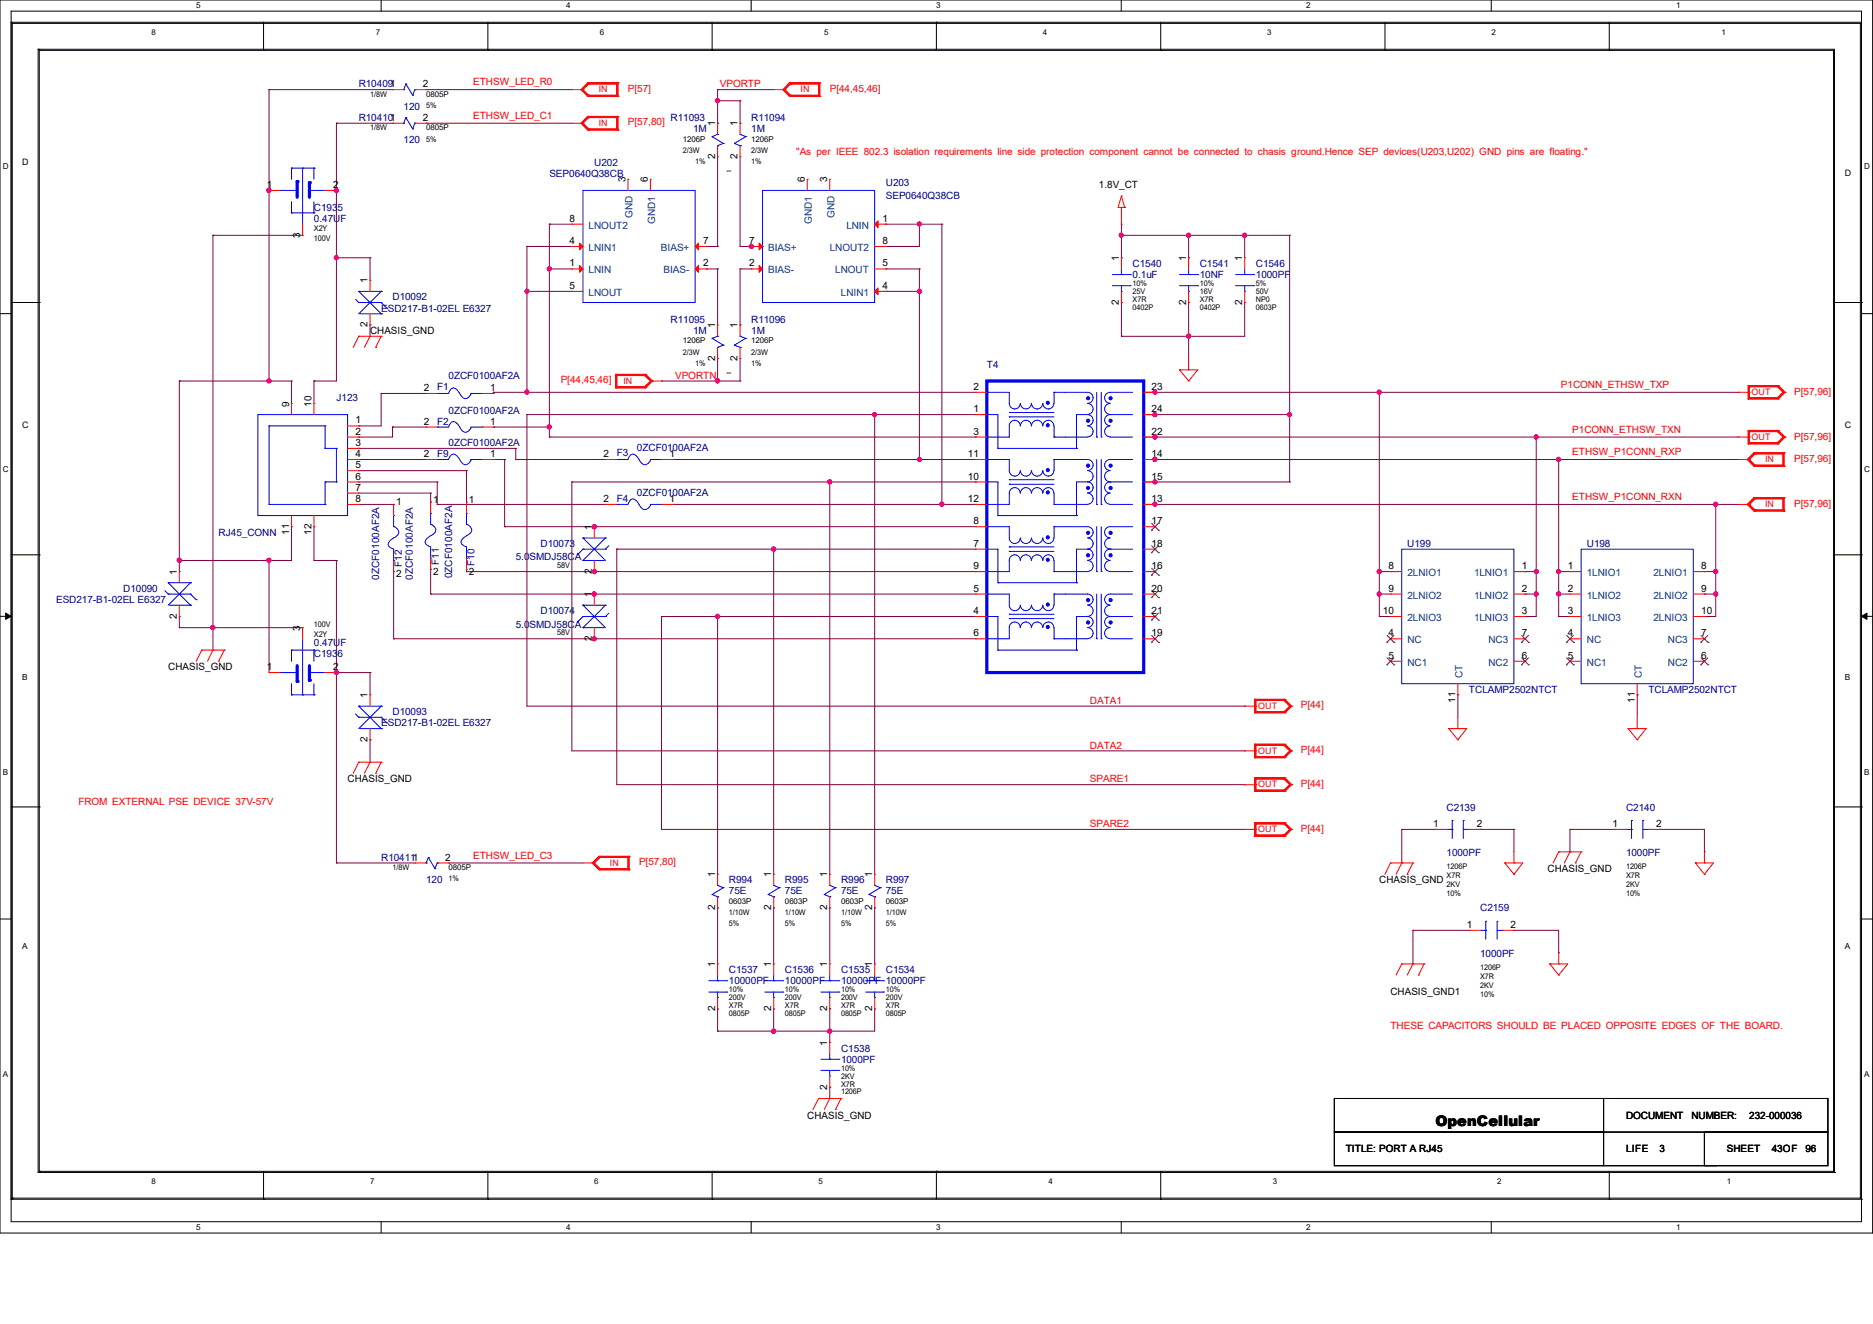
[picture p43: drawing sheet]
<svg xmlns="http://www.w3.org/2000/svg" width="420mm" height="297mm" viewBox="0 0 420 297" stroke-linecap="round" stroke-linejoin="round" font-family="sans-serif">
<defs><g id="words">
<text font-size="3.3" x="321.9" y="252.5">OpenCellular</text>
<g font-size="2.2" fill="#000080">
<text x="80.4" y="19.6">R104091</text>
<text x="80.4" y="27.2">R104101</text>
<text x="90.5" y="24.6">120</text>
<text x="150.4" y="27.2">R11093</text>
<text x="155.4" y="29.7">1M</text>
<text x="168.4" y="27.2">R11094</text>
<text x="168.4" y="29.7">1M</text>
<text x="90.5" y="32.2">120</text>
<text x="123.2" y="39.8">SEP0640Q38CB</text>
<text x="133.3" y="37.2">U202</text>
<text x="198.6" y="41.7">U203</text>
<text x="70.4" y="47.3">C1935</text>
<text x="198.6" y="44.7">SEP0640Q38CB</text>
<text x="70.4" y="49.8">0.47UF</text>
<text x="254" y="59.9">C1540</text>
<text x="269" y="59.9">C1541</text>
<text x="281.6" y="59.9">C1546</text>
<text x="254" y="62.4">0.1uF</text>
<text x="269" y="62.4">10NF</text>
<text x="281.6" y="62.4">1000PF</text>
<text x="85.5" y="69.9">ESD217-B1-02EL E6327</text>
<text x="88" y="67.4">D10092</text>
<text x="150.4" y="72.4">R11095</text>
<text x="155.4" y="74.9">1M</text>
<text x="168.4" y="72.4">R11096</text>
<text x="168.4" y="74.9">1M</text>
<text x="221.3" y="82.5">T4</text>
<text x="98" y="87.5">F1</text>
<text x="100.6" y="85">0ZCF0100AF2A</text>
<text x="75.4" y="90">J123</text>
<text x="98" y="95.3">F2</text>
<text x="100.6" y="92.8">0ZCF0100AF2A</text>
<text x="100.6" y="100.1">0ZCF0100AF2A</text>
<text x="142.8" y="101.1">0ZCF0100AF2A</text>
<text x="98" y="102.6">F9</text>
<text x="138.3" y="102.4">F3</text>
<text x="138.3" y="112.6">F4</text>
<text x="142.8" y="111.2">0ZCF0100AF2A</text>
<text x="49" y="120.2">RJ45_CONN</text>
<text x="115.7" y="125.7">5.0SMDJ58CA</text>
<text x="121.2" y="122.7">D10073</text>
<text x="315.6" y="122.7">U199</text>
<text x="355.8" y="122.7">U198</text>
<text x="85" y="130" transform="rotate(-90 85 130)">0ZCF0100AF2A</text>
<text x="90.1" y="127.2" transform="rotate(-90 90.1 127.2)">F12</text>
<text x="92.6" y="130" transform="rotate(-90 92.6 130)">0ZCF0100AF2A</text>
<text x="98.4" y="126.7" transform="rotate(-90 98.4 126.7)">F11</text>
<text x="101.4" y="129.8" transform="rotate(-90 101.4 129.8)">0ZCF0100AF2A</text>
<text x="106.4" y="127" transform="rotate(-90 106.4 127)">F10</text>
<text x="12.6" y="135.3">ESD217-B1-02EL E6327</text>
<text x="27.6" y="132.8">D10090</text>
<text x="121.2" y="137.8">D10074</text>
<text x="115.7" y="140.8">5.0SMDJ58CA</text>
<text x="70.4" y="147.4">C1936</text>
<text x="70.4" y="144.9">0.47UF</text>
<text x="329.4" y="155.4">TCLAMP2502NTCT</text>
<text x="369.6" y="155.4">TCLAMP2502NTCT</text>
<text x="88" y="160.4">D10093</text>
<text x="85.5" y="162.9">ESD217-B1-02EL E6327</text>
<text x="324.4" y="181.8">C2139</text>
<text x="364.6" y="181.8">C2140</text>
<text x="85.5" y="193.1">R104111</text>
<text x="324.4" y="192.1">1000PF</text>
<text x="364.6" y="192.1">1000PF</text>
<text x="95.5" y="198.2">120</text>
<text x="163.4" y="198.2">R994</text>
<text x="163.4" y="200.7">75E</text>
<text x="176" y="198.2">R995</text>
<text x="176" y="200.7">75E</text>
<text x="188.6" y="198.2">R996</text>
<text x="188.6" y="200.7">75E</text>
<text x="198.6" y="198.2">R997</text>
<text x="198.6" y="200.7">75E</text>
<text x="331.9" y="204.4">C2159</text>
<text x="331.9" y="214.8">1000PF</text>
<text x="163.4" y="220.8">10000PF</text>
<text x="163.4" y="218.3">C1537</text>
<text x="176" y="220.8">10000PF</text>
<text x="176" y="218.3">C1536</text>
<text x="188.6" y="220.8">10000PF 10000PF</text>
<text x="188.6" y="218.3">C1535</text>
<text x="198.6" y="218.3">C1534</text>
<text x="188.6" y="238.4">1000PF</text>
<text x="188.6" y="235.9">C1538</text>
</g>
<g font-size="2.2">
<text x="94.8" y="19.6">2</text>
<text x="94.8" y="27.1">2</text>
<text x="160.4" y="28.4" transform="rotate(-90 160.4 28.4)">1</text>
<text x="165.4" y="28.4" transform="rotate(-90 165.4 28.4)">1</text>
<text x="160.4" y="35.7" transform="rotate(-90 160.4 35.7)">2</text>
<text x="165.4" y="35.7" transform="rotate(-90 165.4 35.7)">2</text>
<text x="140.3" y="40.9" transform="rotate(-90 140.3 40.9)">3</text>
<text x="145.3" y="40.9" transform="rotate(-90 145.3 40.9)">6</text>
<text x="180.5" y="40.9" transform="rotate(-90 180.5 40.9)">6</text>
<text x="185.5" y="40.9" transform="rotate(-90 185.5 40.9)">3</text>
<text x="59.9" y="42.2">1</text>
<text x="74.7" y="42.2">2</text>
<text x="246.4" y="42.2">1.8V_CT</text>
<text x="67.3" y="53.3" transform="rotate(-90 67.3 53.3)">3</text>
<text x="127.7" y="49.7">8</text>
<text x="197.9" y="49.7">1</text>
<text x="127.7" y="59.8">1</text>
<text x="127.7" y="54.7">4</text>
<text x="157.6" y="59.8">2</text>
<text x="157.6" y="54.7">7</text>
<text x="168" y="59.8">2</text>
<text x="168" y="54.7">7</text>
<text x="197.9" y="59.8">5</text>
<text x="197.9" y="54.7">8</text>
<text x="250.9" y="58.5" transform="rotate(-90 250.9 58.5)">1</text>
<text x="266" y="58.5" transform="rotate(-90 266 58.5)">1</text>
<text x="278.6" y="58.5" transform="rotate(-90 278.6 58.5)">1</text>
<text x="82.4" y="63.6" transform="rotate(-90 82.4 63.6)">1</text>
<text x="127.7" y="64.8">5</text>
<text x="197.9" y="64.8">4</text>
<text x="250.9" y="68.4" transform="rotate(-90 250.9 68.4)">2</text>
<text x="266" y="68.4" transform="rotate(-90 266 68.4)">2</text>
<text x="278.6" y="68.4" transform="rotate(-90 278.6 68.4)">2</text>
<text x="82.4" y="73.4" transform="rotate(-90 82.4 73.4)">2</text>
<text x="83" y="74.9">CHASIS_GND</text>
<text x="160.4" y="73.7" transform="rotate(-90 160.4 73.7)">1</text>
<text x="165.4" y="73.7" transform="rotate(-90 165.4 73.7)">1</text>
<text x="160.4" y="81" transform="rotate(-90 160.4 81)">2</text>
<text x="165.4" y="81" transform="rotate(-90 165.4 81)">2</text>
<text x="95" y="87.7">2</text>
<text x="109.9" y="87.7">1</text>
<text x="218.3" y="87.5">2</text>
<text x="258.2" y="87.5">23</text>
<text x="64.8" y="91.2" transform="rotate(-90 64.8 91.2)">9</text>
<text x="69.8" y="91.2" transform="rotate(-90 69.8 91.2)">10</text>
<text x="79.7" y="95">1</text>
<text x="95" y="95.3">2</text>
<text x="109.9" y="95.3">1</text>
<text x="218.3" y="92.5">1</text>
<text x="258.2" y="92.5">24</text>
<text x="79.7" y="97.5">2</text>
<text x="79.7" y="100">3</text>
<text x="218.3" y="97.5">3</text>
<text x="258.2" y="97.5">22</text>
<text x="79.7" y="102.5">4</text>
<text x="79.7" y="105">5</text>
<text x="79.7" y="107.6">6</text>
<text x="95" y="102.5">2</text>
<text x="109.9" y="102.5">1</text>
<text x="135.3" y="102.5">2</text>
<text x="150.1" y="102.5">1</text>
<text x="217" y="102.5">11</text>
<text x="217" y="107.6">10</text>
<text x="258.2" y="102.5">14</text>
<text x="258.2" y="107.6">15</text>
<text x="79.7" y="110.1">7</text>
<text x="79.7" y="112.6">8</text>
<text x="88.8" y="113.4">1</text>
<text x="97.1" y="112.9">1</text>
<text x="105.2" y="112.9">1</text>
<text x="135.3" y="112.6">2</text>
<text x="150.1" y="112.6">1</text>
<text x="217" y="112.6">12</text>
<text x="258.2" y="112.6">13</text>
<text x="64.8" y="120" transform="rotate(-90 64.8 120)">11</text>
<text x="69.8" y="120" transform="rotate(-90 69.8 120)">12</text>
<text x="132.7" y="118.9" transform="rotate(-90 132.7 118.9)">1</text>
<text x="218.3" y="117.6">8</text>
<text x="258.2" y="117.6">17</text>
<text x="218.3" y="122.6">7</text>
<text x="258.2" y="122.6">18</text>
<text x="39.7" y="128.9" transform="rotate(-90 39.7 128.9)">1</text>
<text x="88.8" y="129.5">2</text>
<text x="97.1" y="129">2</text>
<text x="105.2" y="129">2</text>
<text x="132.7" y="128.8" transform="rotate(-90 132.7 128.8)">2</text>
<text x="218.3" y="127.7">9</text>
<text x="258.2" y="127.7">16</text>
<text x="311.3" y="127.7">8</text>
<text x="341.2" y="127.7">1</text>
<text x="351.5" y="127.7">1</text>
<text x="381.5" y="127.7">8</text>
<text x="132.7" y="134" transform="rotate(-90 132.7 134)">1</text>
<text x="218.3" y="132.7">5</text>
<text x="218.3" y="137.8">4</text>
<text x="258.2" y="132.7">20</text>
<text x="258.2" y="137.8">21</text>
<text x="310.1" y="137.8">10</text>
<text x="311.3" y="132.7">9</text>
<text x="341.2" y="132.7">2</text>
<text x="341.2" y="137.8">3</text>
<text x="351.5" y="132.7">2</text>
<text x="351.5" y="137.8">3</text>
<text x="381.5" y="132.7">9</text>
<text x="381.5" y="137.8">10</text>
<text x="39.7" y="138.8" transform="rotate(-90 39.7 138.8)">2</text>
<text x="67.3" y="141.5" transform="rotate(-90 67.3 141.5)">3</text>
<text x="132.7" y="143.8" transform="rotate(-90 132.7 143.8)">2</text>
<text x="218.3" y="142.7">6</text>
<text x="258.2" y="142.7">19</text>
<text x="311.3" y="142.7">4</text>
<text x="341.2" y="142.7">7</text>
<text x="351.5" y="142.7">4</text>
<text x="381.5" y="142.7">7</text>
<text x="311.3" y="147.8">5</text>
<text x="341.2" y="147.8">6</text>
<text x="351.5" y="147.8">5</text>
<text x="381.5" y="147.8">6</text>
<text x="37.7" y="150.4">CHASIS_GND</text>
<text x="59.9" y="150.3">1</text>
<text x="74.7" y="150.3">2</text>
<text x="82.4" y="156.6" transform="rotate(-90 82.4 156.6)">1</text>
<text x="326.3" y="157.7" transform="rotate(-90 326.3 157.7)">11</text>
<text x="366.6" y="157.7" transform="rotate(-90 366.6 157.7)">11</text>
<text x="82.4" y="166.5" transform="rotate(-90 82.4 166.5)">2</text>
<text x="77.9" y="175.5">CHASIS_GND</text>
<text x="321.4" y="185.5">1</text>
<text x="331.2" y="185.5">2</text>
<text x="361.6" y="185.5">1</text>
<text x="371.4" y="185.5">2</text>
<text x="99.8" y="193">2</text>
<text x="160.4" y="196.8" transform="rotate(-90 160.4 196.8)">1</text>
<text x="172.9" y="196.8" transform="rotate(-90 172.9 196.8)">1</text>
<text x="185.5" y="196.8" transform="rotate(-90 185.5 196.8)">1</text>
<text x="195.6" y="196.8" transform="rotate(-90 195.6 196.8)">1</text>
<text x="347" y="195.6">CHASIS_GND</text>
<text x="309.3" y="198.2">CHASIS_GND</text>
<text x="160.4" y="204.2" transform="rotate(-90 160.4 204.2)">2</text>
<text x="172.9" y="204.2" transform="rotate(-90 172.9 204.2)">2</text>
<text x="185.5" y="204.2" transform="rotate(-90 185.5 204.2)">2</text>
<text x="195.6" y="204.2" transform="rotate(-90 195.6 204.2)">2</text>
<text x="328.9" y="208.2">1</text>
<text x="338.7" y="208.2">2</text>
<text x="160.4" y="217" transform="rotate(-90 160.4 217)">1</text>
<text x="172.9" y="217" transform="rotate(-90 172.9 217)">1</text>
<text x="185.5" y="217" transform="rotate(-90 185.5 217)">1</text>
<text x="195.6" y="217" transform="rotate(-90 195.6 217)">1</text>
<text x="160.4" y="226.8" transform="rotate(-90 160.4 226.8)">2</text>
<text x="172.9" y="226.8" transform="rotate(-90 172.9 226.8)">2</text>
<text x="185.5" y="226.8" transform="rotate(-90 185.5 226.8)">2</text>
<text x="195.6" y="226.8" transform="rotate(-90 195.6 226.8)">2</text>
<text x="311.8" y="223.3">CHASIS_GND1</text>
<text x="185.5" y="234.6" transform="rotate(-90 185.5 234.6)">1</text>
<text x="185.5" y="244.4" transform="rotate(-90 185.5 244.4)">2</text>
<text x="181" y="251">CHASIS_GND</text>
<text x="364.6" y="251">DOCUMENT</text>
<text x="379.3" y="251">NUMBER:</text>
<text x="392.3" y="251">232-000036</text>
<text x="301.8" y="258.5">TITLE: PORT A RJ45</text>
<text x="364.6" y="258.5">LIFE</text>
<text x="372.1" y="258.5">3</text>
<text x="387.2" y="258.5">SHEET</text>
<text x="397.3" y="258.5">43OF</text>
<text x="404.8" y="258.5">96</text>
</g>
<g font-size="2.2" fill="#f00">
<text x="106.1" y="19.2">ETHSW_LED_R0</text>
<text x="140.8" y="20.6">P[57]</text>
<text x="161.4" y="19.6">VPORTP</text>
<text x="186.1" y="20.6">P[44,45,46]</text>
<text x="106.1" y="26.7">ETHSW_LED_C1</text>
<text x="140.8" y="28.2">P[57,80]</text>
<text x="178.5" y="34.7">&quot;As per IEEE 802.3 isolation requirements line side protection component cannot be connected to chasis ground.Hence SEP devices(U203,U202) GND pins are floating.&quot;</text>
<text x="125.7" y="86">P[44,45,46]</text>
<text x="151.4" y="85">VPORTN</text>
<text x="350" y="87.1">P1CONN_ETHSW_TXP</text>
<text x="402.3" y="88.5">P[57,96]</text>
<text x="352.6" y="97.1">P1CONN_ETHSW_TXN</text>
<text x="402.3" y="98.6">P[57,96]</text>
<text x="352.6" y="102.2">ETHSW_P1CONN_RXP</text>
<text x="402.3" y="103.6">P[57,96]</text>
<text x="352.6" y="112.2">ETHSW_P1CONN_RXN</text>
<text x="402.3" y="113.7">P[57,96]</text>
<text x="244.4" y="157.9">DATA1</text>
<text x="291.7" y="158.9">P[44]</text>
<text x="244.4" y="167.9">DATA2</text>
<text x="291.7" y="169">P[44]</text>
<text x="244.4" y="175.5">SPARE1</text>
<text x="291.7" y="176.5">P[44]</text>
<text x="17.6" y="180.6">FROM EXTERNAL PSE DEVICE 37V-57V</text>
<text x="244.4" y="185.5">SPARE2</text>
<text x="291.7" y="186.6">P[44]</text>
<text x="106.1" y="192.7">ETHSW_LED_C3</text>
<text x="143.3" y="194.1">P[57,80]</text>
<text x="311.8" y="230.8">THESE CAPACITORS SHOULD BE PLACED OPPOSITE EDGES OF THE BOARD.</text>
</g>
<g font-size="2.2" fill="#004080">
<text x="132" y="51.3">LNOUT2</text>
<text x="141.9" y="48.9" transform="rotate(-90 141.9 48.9)">GND</text>
<text x="146.9" y="50.2" transform="rotate(-90 146.9 50.2)">GND1</text>
<text x="182.1" y="50.2" transform="rotate(-90 182.1 50.2)">GND1</text>
<text x="187.1" y="48.9" transform="rotate(-90 187.1 48.9)">GND</text>
<text x="189.8" y="51.3">LNIN</text>
<text x="132" y="56.3">LNIN1</text>
<text x="148.2" y="56.3">BIAS+</text>
<text x="172.3" y="56.3">BIAS+</text>
<text x="186.1" y="56.3">LNOUT2</text>
<text x="132" y="61.3">LNIN</text>
<text x="148.8" y="61.3">BIAS-</text>
<text x="172.3" y="61.3">BIAS-</text>
<text x="187.3" y="61.3">LNOUT</text>
<text x="132" y="66.4">LNOUT</text>
<text x="188.6" y="66.4">LNIN1</text>
<text x="315.6" y="129.2">2LNIO1</text>
<text x="330.5" y="129.2">1LNIO1</text>
<text x="355.8" y="129.2">1LNIO1</text>
<text x="370.8" y="129.2">2LNIO1</text>
<text x="315.6" y="134.3">2LNIO2</text>
<text x="330.5" y="134.3">1LNIO2</text>
<text x="355.8" y="134.3">1LNIO2</text>
<text x="370.8" y="134.3">2LNIO2</text>
<text x="315.6" y="139.3">2LNIO3</text>
<text x="330.5" y="139.3">1LNIO3</text>
<text x="355.8" y="139.3">1LNIO3</text>
<text x="370.8" y="139.3">2LNIO3</text>
<text x="315.6" y="144.3">NC</text>
<text x="315.6" y="149.4">NC1</text>
<text x="333.8" y="149.4">NC2</text>
<text x="333.8" y="144.3">NC3</text>
<text x="355.8" y="144.3">NC</text>
<text x="355.8" y="149.4">NC1</text>
<text x="374" y="149.4">NC2</text>
<text x="374" y="144.3">NC3</text>
<text x="328" y="152.1" transform="rotate(-90 328 152.1)">CT</text>
<text x="368.2" y="152.1" transform="rotate(-90 368.2 152.1)">CT</text>
</g>
<g font-size="2" fill="#f00">
<text x="134.3" y="20.7">IN</text>
<text x="179.5" y="20.7">IN</text>
<text x="134.3" y="28.2">IN</text>
<text x="139.8" y="86.1">IN</text>
<text x="392.8" y="88.6">OUT</text>
<text x="392.8" y="98.6">OUT</text>
<text x="395.8" y="103.6">IN</text>
<text x="395.8" y="113.7">IN</text>
<text x="282.1" y="159">OUT</text>
<text x="282.1" y="169">OUT</text>
<text x="282.1" y="176.6">OUT</text>
<text x="282.1" y="186.6">OUT</text>
<text x="136.8" y="194.2">IN</text>
</g>
<g font-size="2">
<text x="5" y="37">D</text>
<text x="413.6" y="39.5">D</text>
<text x="5" y="96.1">C</text>
<text x="413.6" y="96.1">C</text>
</g>
<g font-size="1.9">
<text x="5" y="152.6">B</text>
<text x="413.6" y="152.6">B</text>
<text x="5" y="212.9">A</text>
<text x="413.6" y="212.9">A</text>
</g>
<g font-size="1.8">
<text x="44" y="1.9">5</text>
<text x="127" y="1.9">4</text>
<text x="209.9" y="1.9">3</text>
<text x="292.9" y="1.9">2</text>
<text x="375.9" y="1.9">1</text>
<text x="34" y="7.9">8</text>
<text x="84.2" y="7.9">7</text>
<text x="134.5" y="7.9">6</text>
<text x="184.8" y="7.9">5</text>
<text x="233.8" y="7.9">4</text>
<text x="284.1" y="7.9">3</text>
<text x="334.4" y="7.9">2</text>
<text x="386" y="7.9">1</text>
<text x="95.5" y="21.7">0805P</text>
<text x="95.5" y="29.3">0805P</text>
<text x="153.1" y="31.8">1206P</text>
<text x="168.4" y="31.8">1206P</text>
<text x=".6" y="38">D</text>
<text x="162.9" y="38.8">--</text>
<text x="418" y="38">D</text>
<text x="70.4" y="51.9">X2Y</text>
<text x="70.4" y="54.1">100V</text>
<text x="153.1" y="77">1206P</text>
<text x="168.4" y="77">1206P</text>
<text x="162.9" y="84.1">--</text>
<text x=".6" y="105.9">C</text>
<text x="418" y="105.9">C</text>
<text x="125" y="127.3">58V</text>
<text x="70.4" y="142.9">X2Y</text>
<text x="70.4" y="140.6">100V</text>
<text x="125" y="142.4">58V</text>
<text x=".6" y="173.8">B</text>
<text x="418" y="173.8">B</text>
<text x="100.6" y="195.2">0805P</text>
<text x="163.4" y="202.8">0603P</text>
<text x="176" y="202.8">0603P</text>
<text x="188.6" y="202.8">0603P</text>
<text x="198.6" y="202.8">0603P</text>
<text x=".6" y="241.7">A</text>
<text x="418" y="241.7">A</text>
<text x="34" y="265.6">8</text>
<text x="83" y="265.6">7</text>
<text x="133.3" y="265.6">6</text>
<text x="183.6" y="265.6">5</text>
<text x="235.1" y="265.6">4</text>
<text x="285.4" y="265.6">3</text>
<text x="335.7" y="265.6">2</text>
<text x="387.2" y="265.6">1</text>
<text x="44" y="275.9">5</text>
<text x="127" y="275.9">4</text>
<text x="209.9" y="275.9">3</text>
<text x="292.9" y="275.9">2</text>
<text x="375.9" y="275.9">1</text>
</g>
<g font-size="1.7">
<text x="83" y="21.7">1/8W</text>
<text x="83" y="29.3">1/8W</text>
<text x="95.5" y="24.2">5%</text>
<text x="95.5" y="31.7">5%</text>
<text x="153.1" y="34.3">2/3W</text>
<text x="168.4" y="34.3">2/3W</text>
<text x="155.9" y="36.8">1%</text>
<text x="168.4" y="36.8">1%</text>
<text x="254" y="66">25V</text>
<text x="254" y="64.2">10%</text>
<text x="269" y="66">16V</text>
<text x="269" y="64.2">10%</text>
<text x="281.6" y="66">50V</text>
<text x="281.6" y="64.2">5%</text>
<text x="254" y="69.5">0402P</text>
<text x="254" y="67.7">X7R</text>
<text x="269" y="69.5">0402P</text>
<text x="269" y="67.7">X7R</text>
<text x="281.6" y="69.5">0603P</text>
<text x="281.6" y="67.7">NP0</text>
<text x="153.1" y="79.5">2/3W</text>
<text x="155.9" y="82">1%</text>
<text x="168.4" y="82">1%</text>
<text x="168.4" y="79.5">2/3W</text>
<text x="88" y="195.2">1/8W</text>
<text x="100.6" y="197.7">1%</text>
<text x="324.4" y="194.9">1206P</text>
<text x="324.4" y="197">X7R</text>
<text x="364.6" y="194.9">1206P</text>
<text x="364.6" y="197">X7R</text>
<text x="324.4" y="199">2KV</text>
<text x="324.4" y="201">10%</text>
<text x="364.6" y="199">2KV</text>
<text x="364.6" y="201">10%</text>
<text x="163.4" y="207.8">5%</text>
<text x="163.4" y="205.3">1/10W</text>
<text x="176" y="207.8">5%</text>
<text x="176" y="205.3">1/10W</text>
<text x="188.6" y="207.8">5%</text>
<text x="188.6" y="205.3">1/10W</text>
<text x="198.6" y="207.8">5%</text>
<text x="198.6" y="205.3">1/10W</text>
<text x="331.9" y="217.6">1206P</text>
<text x="331.9" y="219.6">X7R</text>
<text x="331.9" y="221.6">2KV</text>
<text x="163.4" y="227.9">0805P</text>
<text x="163.4" y="226.1">X7R</text>
<text x="163.4" y="224.4">200V</text>
<text x="163.4" y="222.6">10%</text>
<text x="176" y="227.9">0805P</text>
<text x="176" y="226.1">X7R</text>
<text x="176" y="224.4">200V</text>
<text x="176" y="222.6">10%</text>
<text x="188.6" y="227.9">0805P</text>
<text x="188.6" y="226.1">X7R</text>
<text x="188.6" y="224.4">200V</text>
<text x="188.6" y="222.6">10%</text>
<text x="198.6" y="227.9">0805P</text>
<text x="198.6" y="226.1">X7R</text>
<text x="198.6" y="224.4">200V</text>
<text x="198.6" y="222.6">10%</text>
<text x="331.9" y="223.6">10%</text>
<text x="188.6" y="245.5">1206P</text>
<text x="188.6" y="243.7">X7R</text>
<text x="188.6" y="242">2KV</text>
<text x="188.6" y="240.2">10%</text>
</g>
</g></defs>
<path d="M0 0h419.9v276.6h-419.9zM2.5 2.5h414.9v271.6h-414.9z" fill="none" stroke="#000" stroke-width=".22"/>
<g fill="#fff">
<path d="M44 .3h1v1.9h-1z"/>
<path d="M44 274.3h1v2h-1z"/>
</g>
<path d="M85.5 0v2.5M85.5 274.1v2.5" fill="none" stroke="#000" stroke-width=".22"/>
<g fill="#fff">
<path d="M127 .3h.9v1.9h-.9z"/>
<path d="M127 274.3h.9v2h-.9z"/>
</g>
<path d="M168.4 0v2.5M168.4 274.1v2.5" fill="none" stroke="#000" stroke-width=".22"/>
<g fill="#fff">
<path d="M209.9 .3h1v1.9h-1z"/>
<path d="M209.9 274.3h1v2h-1z"/>
</g>
<path d="M251.4 0v2.5M251.4 274.1v2.5" fill="none" stroke="#000" stroke-width=".22"/>
<g fill="#fff">
<path d="M292.9 .3h1v1.9h-1z"/>
<path d="M292.9 274.3h1v2h-1z"/>
</g>
<path d="M334.4 0v2.5M334.4 274.1v2.5" fill="none" stroke="#000" stroke-width=".22"/>
<g fill="#fff">
<path d="M375.9 .3h1v1.9h-1z"/>
<path d="M375.9 274.3h1v2h-1z"/>
<path d="M.6 36.4h1.3v2h-1.3z"/>
<path d="M418 36.4h1.3v2h-1.3z"/>
<path d="M.6 104.3h1.3v2h-1.3z"/>
<path d="M418 104.3h1.3v2h-1.3z"/>
</g>
<path d="M0 70.4h2.5M417.4 70.4h2.5" fill="none" stroke="#000" stroke-width=".22"/>
<g fill="#fff">
<path d="M.6 172.2h1.2v2h-1.2z"/>
<path d="M418 172.2h1.2v2h-1.2z"/>
</g>
<path d="M0 138.3h2.5M417.4 138.3h2.5" fill="none" stroke="#000" stroke-width=".22"/>
<path d="M1.3 137.5l1.2 .8-1.2 .6zM417.4 138.3l1.2-.8v1.4z" fill="#000" stroke="#000" stroke-width=".22"/>
<g fill="#fff">
<path d="M.6 240.1h1.2v2h-1.2z"/>
<path d="M418 240.1h1.2v2h-1.2z"/>
</g>
<g fill="none" stroke="#000" stroke-width=".22">
<path d="M2.5 5h.1M2.5 5h414.9v264M2.5 5v264M2.8 5.2h.1M2.8 5.2v263.6M2.8 5.2h414.4v263.6M8.6 11h.1M8.6 11v252M8.6 11h402.8v252M8.8 11.3h.1M8.8 11.3h402.3v251.5M8.8 11.3v251.5"/>
<path d="M59.1 11.3h.1M59.1 5v6.3M109.4 11.3h.1M109.4 5v6.3M159.7 11.3h.1M159.7 5v6.3M210 5h.1M210 5v6.3M260.3 11.3h.1M260.3 5v6.3M310.6 11.3h.1M310.6 5v6.3"/>
<path d="M360.8 11.3h.1M360.8 5v6.3M2.5 67.9h6.3M8.8 67.9h.1M411.1 67.9h6.3M417.4 67.9h.1M2.5 124.5h6.3M8.8 124.5h.1M411.1 124.5h6.3M417.4 124.5h.1M2.5 181h6.3M8.8 181h.1"/>
<path d="M411.1 181h6.3M417.4 181h.1M0 206.2h2.5M417.4 206.2h2.5M299.2 246.4h110.7v7.6h-110.7zM299.2 254h60.4v7.5h-60.4zM359.6 246.4h.1M359.6 246.4v7.6M382.2 254h27.7v7.5h-27.7zM2.5 269h.1M2.5 269h414.9M2.8 268.8h.1"/>
<path d="M2.8 268.8h414.4M8.6 263h.1M8.6 263h402.8M8.8 262.8h.1M8.8 262.8h402.3M59.1 269h.1M59.1 262.8v6.2M109.4 269h.1M109.4 262.8v6.2M159.7 269h.1M159.7 262.8v6.2M210 262.8h.1"/>
<path d="M210 262.8v6.2M260.3 269h.1M260.3 262.8v6.2M359.6 261.5h25.1M360.8 269h.1M360.8 262.8v6.2M384.7 261.5h.1M411.1 262.8h.1M411.4 263h.1M417.2 268.8h.1M417.4 269h.1"/>
</g>
<g fill="none" stroke="#800040" stroke-width=".22">
<path d="M60.3 20.1h.1M60.3 20.1v65.4M60.3 20.1h27.7M75.4 27.6h.1M75.4 27.6v57.9h-5M75.4 27.6h12.6M95.5 20.1h.1M95.5 27.6h.1M95.5 20.1h32.7M95.5 27.6h32.7M160.9 22.6h.1M160.9 27.6h.1"/>
<path d="M160.9 20.1h.1M160.9 20.1v7.5M160.9 35.2v20.1M160.9 20.1h12.6M160.9 22.6h5M165.9 22.6h.1M165.9 27.6h.1M165.9 22.6v5M165.9 35.2v20.1M47.8 52.8h.1M47.8 52.8h20.1M47.8 52.8v93"/>
<path d="M60.3 42.7h.1M75.4 42.7h.1M75.4 57.8h.1M75.4 57.8h7.6M83 57.8h.1M83 57.8v5.1M118.2 55.3h.1M118.2 55.3v32.7M118.2 55.3h10M123.2 50.3h.1M123.2 50.3h5M123.2 50.3v47.7"/>
<path d="M158.4 55.3h.1M158.4 55.3h2.5M160.9 55.3h.1M165.9 55.3h.1M165.9 55.3h5.1M168.4 55.3h.1M171 55.3h.1M198.6 55.3h.1M198.6 50.3h.1M198.6 50.3h12.6M206.2 50.3h.1M206.2 50.3v5h-7.6"/>
<path d="M211.2 50.3h.1M211.2 50.3v62.9M251.5 52.8h.1M251.5 57.8h.1M251.5 52.8h37.7M251.5 50.3v7.5M266.5 52.8h.1M266.5 57.8h.1M266.5 52.8v5M279.1 52.8h.1M279.1 52.8v5M289.2 52.8h.1"/>
<path d="M289.2 52.8v55.3M83 72.9h.1M83 72.9v2.5M118.2 65.4h.1M118.2 65.4h10M123.2 60.3h.1M123.2 60.3h5M158.4 60.3h.1M158.4 60.3h2.5M160.9 60.3h.1M160.9 60.3v12.6M165.9 60.3h.1"/>
<path d="M165.9 72.9h.1M165.9 60.3h2.5M165.9 60.3v12.6M198.6 60.3h.1M198.6 65.4h.1M198.6 60.3h7.6M198.6 65.4h7.6M206.2 60.3h.1M206.2 60.3v42.8M251.5 75.4h.1M251.5 67.9h.1M251.5 67.9v7.5"/>
<path d="M266.5 67.9h.1M266.5 75.4h.1M266.5 67.9v12.5M279.1 67.9h.1M279.1 67.9v7.5h-27.6M40.2 85.5h.1M40.2 85.5h25.2M40.2 85.5v42.7M60.3 85.5h.1M65.4 85.5h.1M65.4 85.5v5M70.4 85.5h.1"/>
<path d="M70.4 85.5v5M80.4 95.5h.1M80.4 98h.1M85.5 88.3h.1M85.5 88.3v7.2h-5.1M85.5 88.3h10M88 95.8h.1M88 95.8v2.2h-7.6M88 95.8h7.5M110.6 88h.1M110.6 88.3h.1M110.6 95.8h.1"/>
<path d="M110.6 88h108.1M110.6 88v.3M110.6 95.8h12.6M118.2 88h.1M118.2 93h.1M118.2 93h100.5M118.2 93v65.4h160.9M123.2 95.8h.1M123.2 98h.1M123.2 98h95.5M148.3 85.5h.1M148.3 85.5h17.6"/>
<path d="M160.9 80.4h.1M160.9 85.5h.1M160.9 80.4v5.1M165.9 85.5h.1M165.9 80.4v5.1M196.1 93h.1M196.1 93v103.1M218.7 93h.1M218.7 98h.1M256.5 93h32.7M256.5 88h133.3M256.5 98h133.3"/>
<path d="M259 93h.1M259 88h.1M259 98h.1M289.2 93h.1M309.3 88h.1M309.3 88v50.3M344.5 98h.1M344.5 98v40.3h-2.5M389.8 98h.1M389.8 88h.1M65.4 118.2h.1M65.4 118.2v7.5h-25.2"/>
<path d="M70.4 118.2h.1M70.4 118.2v7.5M80.4 108.1h.1M80.4 100.6h.1M80.4 105.6h.1M80.4 108.1h17.6M80.4 103.1h15.1M80.4 100.6h35.3M80.4 113.2h7.9M80.4 105.6h24.2M80.4 110.6h16.2M88.3 113.2h.1"/>
<path d="M95.5 103.1h.1M96.6 110.6h.1M96.6 112.6h.1M96.6 110.6v2M98 108.1h.1M98 113.2h.1M98 108.1v5.1M98 113.2h37.8M104.6 105.6h.1M104.6 105.6v7M110.6 103.1h.1M110.6 103.1h2.6"/>
<path d="M113.2 103.1h.1M113.2 118.2h.1M113.2 103.1v15.1M113.2 118.2h105.5M115.7 100.6h.1M115.7 103.1h.1M115.7 103.1h20.1M115.7 100.6v2.5M128.2 108.1h.1M128.2 108.1h90.5M128.2 108.1v60.3h150.9M150.9 103.1h.1"/>
<path d="M150.9 103.1h67.8M150.9 113.2h67.8M186.1 108.1h.1M186.1 108.1v88M206.2 103.1h.1M211.2 113.2h.1M218.7 108.1h.1M218.7 118.2h.1M256.5 108.1h32.7M256.5 103.1h133.3M256.5 113.2h133.3M259 108.1h.1"/>
<path d="M259 103.1h.1M259 113.2h.1M289.2 108.1h.1M349.5 103.1h.1M349.5 103.1v35.2M384.7 113.2h.1M384.7 113.2v25.1h-2.5M40.2 125.7h.1M40.2 138.3h.1M40.2 138.3v2.5M60.3 125.7h.1M60.3 125.7v25.2"/>
<path d="M70.4 125.7h.1M70.4 125.7h5M75.4 125.7h.1M75.4 125.7v67.9M88.3 128.2h.1M88.3 128.2v15.1M96.6 127.7h.1M96.6 133.3h.1M96.6 133.3h122.1M96.6 127.7v5.6M104.6 128.2h.1M104.6 128.2h114.1"/>
<path d="M104.6 127.7v.5M133.3 133.3h.1M138.3 123.2h.1M138.3 123.2h80.4M138.3 123.2v52.8h140.8M148.3 138.3h.1M148.3 138.3h70.4M148.3 138.3v47.8h130.8M160.9 138.3h.1M160.9 138.3v57.8M173.5 123.2h.1M173.5 123.2v72.9"/>
<path d="M218.7 128.2h.1M309.3 128.2h.1M309.3 133.3h.1M309.3 138.3h.1M309.3 138.3h2.5M309.3 128.2h2.5M309.3 133.3h2.5M342 128.2h.1M342 138.3h.1M342 133.3h.1M342 128.2h2.5M342 133.3h2.5"/>
<path d="M344.5 128.2h.1M344.5 133.3h.1M349.5 128.2h.1M349.5 133.3h.1M349.5 138.3h.1M349.5 138.3h2.5M349.5 128.2h2.5M349.5 133.3h2.5M382.2 128.2h.1M382.2 138.3h.1M382.2 133.3h.1M382.2 128.2h2.5"/>
<path d="M382.2 133.3h2.5M384.7 128.2h.1M384.7 133.3h.1M40.2 140.8h.1M40.2 140.8h27.7M47.8 140.8h.1M75.4 150.9h.1M75.4 150.9h7.6M83 150.9h.1M83 150.9v5M88.3 143.3h.1M88.3 143.3h130.4"/>
<path d="M133.3 143.3h.1M279.1 158.4h.1M326.9 155.9h.1M326.9 155.9v5M367.1 155.9h.1M367.1 155.9v5M83 165.9h.1M83 165.9v5.1M279.1 168.4h.1M279.1 176h.1M75.4 193.6h.1M75.4 193.6h17.6"/>
<path d="M100.6 193.6h.1M100.6 193.6h30.1M279.1 186.1h.1M314.3 186.1h.1M314.3 193.6h.1M314.3 186.1h7.6M314.3 186.1v7.5M331.9 186.1h.1M331.9 186.1h7.6M339.5 186.1h.1M339.5 186.1v5M352 186.1h.1"/>
<path d="M352 191.1h.1M352 186.1h10.1M352 186.1v5M372.2 186.1h.1M372.2 186.1h10v5M382.2 191.1h.1M160.9 203.7h.1M160.9 203.7v12.5M173.5 203.7h.1M173.5 203.7v12.5M186.1 203.7h.1M186.1 203.7v12.5"/>
<path d="M196.1 203.7h.1M196.1 203.7v12.5M316.8 208.7h.1M316.8 208.7h12.6M316.8 208.7v7.5M329.4 208.7h.1M339.5 208.7h.1M339.5 208.7h10v5M349.5 213.7h.1M160.9 226.3h.1M160.9 231.3h.1M160.9 226.3v5"/>
<path d="M173.5 226.3h.1M173.5 231.3h.1M173.5 226.3v5M186.1 226.3h.1M186.1 231.3h.1M186.1 226.3v7.5M196.1 226.3h.1M196.1 226.3v5h-35.2M186.1 243.9h.1M186.1 243.9v2.5"/>
</g>
<g fill="#f0f" stroke="#f0f" stroke-width=".22">
<circle cx="186" cy="108.1" r=".49"/>
<circle cx="173.5" cy="123.2" r=".49"/>
<circle cx="160.9" cy="138.3" r=".49"/>
<circle cx="118.1" cy="88" r=".48"/>
<circle cx="186" cy="231.3" r=".49"/>
<circle cx="173.5" cy="231.3" r=".49"/>
<circle cx="206.2" cy="103.1" r=".48"/>
<circle cx="211.2" cy="113.1" r=".49"/>
<circle cx="118.1" cy="65.3" r=".48"/>
<circle cx="206.2" cy="50.2" r=".48"/>
<circle cx="206.2" cy="65.3" r=".48"/>
<circle cx="279.1" cy="52.8" r=".49"/>
<circle cx="266.5" cy="75.4" r=".49"/>
<circle cx="266.5" cy="52.8" r=".49"/>
<circle cx="251.4" cy="52.8" r=".48"/>
<circle cx="289.1" cy="93" r=".48"/>
<circle cx="196.1" cy="93" r=".49"/>
<circle cx="75.4" cy="150.8" r=".48"/>
<circle cx="60.3" cy="125.7" r=".49"/>
<circle cx="47.7" cy="140.8" r=".49"/>
<circle cx="60.3" cy="85.4" r=".49"/>
<circle cx="60.3" cy="42.7" r=".49"/>
<circle cx="40.2" cy="125.7" r=".49"/>
<circle cx="309.3" cy="128.2" r=".49"/>
<circle cx="309.3" cy="133.2" r=".49"/>
<circle cx="344.5" cy="133.2" r=".48"/>
<circle cx="344.5" cy="128.2" r=".48"/>
<circle cx="349.5" cy="133.2" r=".49"/>
<circle cx="384.7" cy="133.2" r=".49"/>
<circle cx="384.7" cy="128.2" r=".49"/>
<circle cx="349.5" cy="128.2" r=".49"/>
<circle cx="309.3" cy="88" r=".49"/>
<circle cx="75.4" cy="42.7" r=".48"/>
<circle cx="75.4" cy="57.8" r=".48"/>
<circle cx="123.2" cy="60.3" r=".49"/>
<circle cx="123.2" cy="95.8" r=".49"/>
<circle cx="133.2" cy="128.2" r=".49"/>
<circle cx="133.2" cy="118.2" r=".49"/>
<circle cx="133.2" cy="143.3" r=".49"/>
<circle cx="133.2" cy="133.2" r=".49"/>
<circle cx="168.4" cy="55.3" r=".48"/>
<circle cx="160.9" cy="85.4" r=".49"/>
<circle cx="160.9" cy="22.6" r=".49"/>
<circle cx="259" cy="93" r=".49"/>
<circle cx="259" cy="108.1" r=".49"/>
<circle cx="259" cy="88" r=".49"/>
<circle cx="259" cy="103.1" r=".49"/>
<circle cx="349.5" cy="103.1" r=".49"/>
<circle cx="259" cy="98" r=".49"/>
<circle cx="344.5" cy="98" r=".48"/>
<circle cx="259" cy="113.1" r=".49"/>
<circle cx="384.7" cy="113.1" r=".49"/>
</g>
<g fill="none" stroke="#f00" stroke-width=".22">
<path d="M131.7 18.6h.1M131.7 18.6h6.9M131.7 18.6l-1.4 1.5M132 18.8h.1M132 18.6h.1M132 18.8l-1.3 1.3M132 18.8h6.3M132 18.8l-1.5 1.3M132 18.6l-1.5 1.5M138.3 18.8h.1M138.3 18.8v2.6M138.6 18.6h.1"/>
<path d="M138.6 18.6v3M177 18.6h.1M177 18.6h6.8M177 18.6l-1.5 1.5M177.2 18.8h.1M177.2 18.6h.1M177.2 18.8h6.4M177.2 18.8l-1.2 1.3M177.2 18.8l-1.4 1.3M177.2 18.6l-1.4 1.5M183.6 18.8h.1M183.6 18.8v2.6"/>
<path d="M183.8 18.6h.1M183.8 18.6v3M128.2 20.1h2.5M128.2 27.6h2.5M130.3 20.1h.1M130.3 27.6h.1M130.3 20.1l1.4 1.5M130.3 27.6l1.4 1.6M130.5 20.1h.1M130.5 27.6h.1M130.5 20.1l1.5 1.5M130.5 20.1l1.5 1.3"/>
<path d="M130.5 27.6l1.5 1.6M130.5 27.6l1.5 1.3M130.7 20.1h.1M130.7 27.6h.1M130.7 20.1l1.3 1.3M130.7 27.6l1.3 1.3M131.7 21.6h.1M131.7 26.1h.1M131.7 29.2h.1M131.7 21.6h6.9M131.7 26.1h6.9M131.7 29.2h6.9"/>
<path d="M131.7 26.1l-1.4 1.5M132 21.4h.1M132 21.6h.1M132 26.4h.1M132 28.9h.1M132 26.1h.1M132 29.2h.1M132 21.4h6.3M132 26.4l-1.3 1.2M132 26.4h6.3M132 26.4l-1.5 1.2M132 28.9h6.3"/>
<path d="M132 26.1l-1.5 1.5M138.3 21.4h.1M138.3 26.4h.1M138.3 28.9h.1M138.3 26.4v2.5M138.6 21.6h.1M138.6 26.1h.1M138.6 29.2h.1M138.6 26.1v3.1M165.9 27.6h.1M165.9 35.2h.1M165.9 27.6v2.5"/>
<path d="M165.9 32.7v2.5M173.5 20.1h2.5M175.5 20.1h.1M175.5 20.1l1.5 1.5M175.8 20.1h.1M175.8 20.1l1.4 1.5M175.8 20.1l1.4 1.3M176 20.1h.1M176 20.1l1.2 1.3M177 21.6h.1M177 21.6h6.8M177.2 21.4h.1"/>
<path d="M177.2 21.6h.1M177.2 21.4h6.4M183.6 21.4h.1M183.8 21.6h.1M251.5 50.3h.1M251.5 44h.1M251.5 46.5v3.8M251.5 44l.7 2.5M251.5 44l-.8 2.5h1.5M252.2 46.5h.1M279.1 57.8h.1M279.1 57.8v2.5"/>
<path d="M80.4 75.4h.1M80.4 75.4l-1.2 2.5M80.4 75.4h5.1M83 75.4h.1M83 75.4l-1.3 2.5M84.2 77.9h.1M85.5 75.4h.1M85.5 75.4l-1.3 2.5M279.1 67.9h.1M279.1 65.4v2.5M138 84h.1M138 87h.1"/>
<path d="M138 84h6.8M138 84v3M138 87h6.8M138.3 84.2h.1M138.3 86.7h.1M138.3 84.2v2.5M138.3 86.7h6.3M138.3 84.2h6.3M144.6 84.2h.1M144.6 86.7h.1M144.6 84h.1M144.6 87h.1"/>
<path d="M144.6 84.2l1.2 1.3M144.6 84.2l1.5 1.3M144.6 84l1.5 1.5M144.8 84h.1M144.8 87h.1M144.8 84l1.5 1.5M145.8 85.5h.1M145.8 85.5h2.5M145.8 85.5l-1.2 1.2M146.1 85.5h.1M146.1 85.5l-1.5 1.5M146.1 85.5l-1.5 1.2"/>
<path d="M146.3 85.5h.1M146.3 85.5l-1.5 1.5M264.5 83h.1M264.5 83l2 2.5M264.5 83h4.1l-2.1 2.5M266.5 83h.1M266.5 85.5h.1M266.5 80.4v2.6M389.8 88h2.5M389.8 98h2.5M392 86.5h.1M392 89.5h.1"/>
<path d="M392 96.6h.1M392 99.6h.1M392 86.5h6.8M392 86.5v3M392 96.6v3M392 89.5h6.8M392 96.6h6.8M392 99.6h6.8M392.3 88h.1M392.3 86.7h.1M392.3 89.2h.1M392.3 98h.1"/>
<path d="M392.3 96.8h.1M392.3 99.3h.1M392.3 86.7h6.3M392.3 86.7v2.5M392.3 96.8v2.5M392.3 89.2h6.3M392.3 96.8h6.3M392.3 99.3h6.3M398.6 86.7h.1M398.6 86.5h.1M398.6 89.5h.1M398.6 89.2h.1"/>
<path d="M398.6 96.8h.1M398.6 96.6h.1M398.6 99.6h.1M398.6 99.3h.1M398.6 86.7l1.2 1.3M398.6 86.7l1.4 1.3M398.6 86.5l1.4 1.5M398.6 96.8l1.2 1.2M398.6 96.8l1.4 1.2M398.6 96.6l1.4 1.4M398.8 86.5h.1M398.8 89.5h.1"/>
<path d="M398.8 96.6h.1M398.8 99.6h.1M398.8 86.5l1.5 1.5M398.8 96.6l1.5 1.4M399.8 88h.1M399.8 98h.1M399.8 88l-1.2 1.2M399.8 98l-1.2 1.3M400 88h.1M400 98h.1M400 88l-1.4 1.2M400 88l-1.4 1.5"/>
<path d="M400 98l-1.4 1.3M400 98l-1.4 1.6M400.3 88h.1M400.3 98h.1M400.3 88l-1.5 1.5M400.3 98l-1.5 1.6M104.6 112.6h.1M104.6 112.6v2.5M389.8 103.1h2.5M389.8 113.2h2.5M391.8 103.1h.1M391.8 113.2h.1"/>
<path d="M391.8 103.1l1.5 1.5M391.8 113.2l1.5 1.4M392 103.1h.1M392 113.2h.1M392 103.1l1.5 1.5M392 103.1l1.5 1.3M392 113.2l1.5 1.4M392 113.2l1.5 1.2M392.3 103.1h.1M392.3 113.2h.1M392.3 103.1l1.2 1.3M392.3 113.2l1.2 1.2"/>
<path d="M393.3 101.6h.1M393.3 104.6h.1M393.3 111.6h.1M393.3 114.6h.1M393.3 101.6h6.7M393.3 104.6h6.7M393.3 101.6l-1.5 1.5M393.3 111.6h6.7M393.3 114.6h6.7M393.3 111.6l-1.5 1.6M393.5 101.8h.1M393.5 104.4h.1"/>
<path d="M393.5 101.6h.1M393.5 104.6h.1M393.5 111.9h.1M393.5 114.4h.1M393.5 111.6h.1M393.5 114.6h.1M393.5 101.8l-1.2 1.3M393.5 101.8h6.3M393.5 101.8l-1.5 1.3M393.5 104.4h6.3M393.5 101.6l-1.5 1.5M393.5 111.9l-1.2 1.3"/>
<path d="M393.5 111.9h6.3M393.5 111.9l-1.5 1.3M393.5 114.4h6.3M393.5 111.6l-1.5 1.6M399.8 101.8h.1M399.8 104.4h.1M399.8 111.9h.1M399.8 114.4h.1M399.8 101.8v2.6M399.8 111.9v2.5M400 101.6h.1M400 104.6h.1"/>
<path d="M400 111.6h.1M400 114.6h.1M400 101.6v3M400 111.6v3M104.6 127.7h.1M104.6 125.2v2.5M45.3 145.8h.1M45.3 145.8l-1.3 2.5M45.3 145.8h5M47.8 145.8h.1M47.8 145.8l-1.3 2.5M49 148.3h.1"/>
<path d="M50.3 145.8h.1M50.3 145.8l-1.3 2.5M279.1 158.4h2.5M281.3 156.9h.1M281.3 159.9h.1M281.3 156.9h6.9M281.3 156.9v3M281.3 159.9h6.9M281.6 158.4h.1M281.6 157.1h.1M281.6 159.7h.1M281.6 157.1h6.3"/>
<path d="M281.6 157.1v2.6M281.6 159.7h6.3M287.9 157.1h.1M287.9 156.9h.1M287.9 159.9h.1M287.9 159.7h.1M287.9 157.1l1.3 1.3M287.9 157.1l1.5 1.3M287.9 156.9l1.5 1.5M288.2 156.9h.1M288.2 159.9h.1M288.2 156.9l1.4 1.5"/>
<path d="M289.2 158.4h.1M289.2 158.4l-1.3 1.3M289.4 158.4h.1M289.4 158.4l-1.5 1.3M289.4 158.4l-1.5 1.5M289.6 158.4h.1M289.6 158.4l-1.4 1.5M80.4 171h.1M80.4 171l-1.2 2.5M80.4 171h5.1M83 171h.1M83 171l-1.3 2.5"/>
<path d="M84.2 173.5h.1M85.5 171h.1M85.5 171l-1.3 2.5M279.1 168.4h2.5M279.1 176h2.5M281.3 167h.1M281.3 170h.1M281.3 174.5h.1M281.3 177.5h.1M281.3 167v3M281.3 174.5v3M281.3 167h6.9"/>
<path d="M281.3 170h6.9M281.3 174.5h6.9M281.3 177.5h6.9M281.6 168.4h.1M281.6 167.2h.1M281.6 169.7h.1M281.6 176h.1M281.6 174.8h.1M281.6 177.2h.1M281.6 167.2v2.5M281.6 174.8v2.4M281.6 167.2h6.3"/>
<path d="M281.6 169.7h6.3M281.6 174.8h6.3M281.6 177.2h6.3M287.9 167.2h.1M287.9 167h.1M287.9 170h.1M287.9 169.7h.1M287.9 174.8h.1M287.9 174.5h.1M287.9 177.5h.1M287.9 177.2h.1M287.9 167.2l1.3 1.2"/>
<path d="M287.9 167.2l1.5 1.2M287.9 167l1.5 1.4M287.9 174.8l1.3 1.2M287.9 174.8l1.5 1.2M287.9 174.5l1.5 1.5M288.2 167h.1M288.2 170h.1M288.2 174.5h.1M288.2 177.5h.1M288.2 167l1.4 1.4M288.2 174.5l1.4 1.5M289.2 168.4h.1"/>
<path d="M289.2 176h.1M289.2 168.4l-1.3 1.3M289.2 176l-1.3 1.2M289.4 168.4h.1M289.4 176h.1M289.4 168.4l-1.5 1.3M289.4 168.4l-1.5 1.6M289.4 176l-1.5 1.2M289.4 176l-1.5 1.5M289.6 168.4h.1M289.6 176h.1M289.6 168.4l-1.4 1.6"/>
<path d="M289.6 176l-1.4 1.5M324.9 163.4h.1M324.9 163.4l2 2.5M324.9 163.4h4l-2 2.5M326.9 163.4h.1M326.9 165.9h.1M326.9 160.9v2.5M365.1 163.4h.1M365.1 163.4h4l-2 2.5M365.1 163.4l2 2.5M367.1 163.4h.1M367.1 165.9h.1"/>
<path d="M367.1 160.9v2.5M130.7 193.6h2.6M132.8 193.6h.1M132.8 193.6l1.5 1.5M133 193.6h.1M133 193.6l1.5 1.5M133 193.6l1.5 1.3M133.3 193.6h.1M133.3 193.6l1.2 1.3M134.3 192.1h.1M134.3 195.1h.1M134.3 192.1h6.8"/>
<path d="M134.3 195.1h6.8M134.3 192.1l-1.5 1.5M134.5 192.4h.1M134.5 194.9h.1M134.5 192.1h.1M134.5 195.1h.1M134.5 192.4l-1.2 1.2M134.5 192.4h6.3M134.5 192.4l-1.5 1.2M134.5 194.9h6.3M134.5 192.1l-1.5 1.5M140.8 192.4h.1"/>
<path d="M140.8 194.9h.1M140.8 192.4v2.5M141.1 192.1h.1M141.1 195.1h.1M141.1 192.1v3M173.5 196.1h.1M173.5 196.1v2.5M279.1 186.1h2.5M281.3 184.6h.1M281.3 187.6h.1M281.3 184.6v3M281.3 184.6h6.9"/>
<path d="M281.3 187.6h6.9M281.6 186.1h.1M281.6 184.8h.1M281.6 187.3h.1M281.6 184.8v2.5M281.6 184.8h6.3M281.6 187.3h6.3M287.9 184.8h.1M287.9 184.6h.1M287.9 187.6h.1M287.9 187.3h.1M287.9 184.8l1.3 1.3"/>
<path d="M287.9 184.8l1.5 1.3M287.9 184.6l1.5 1.5M288.2 184.6h.1M288.2 187.6h.1M288.2 184.6l1.4 1.5M289.2 186.1h.1M289.2 186.1l-1.3 1.2M289.4 186.1h.1M289.4 186.1l-1.5 1.2M289.4 186.1l-1.5 1.5M289.6 186.1h.1M289.6 186.1l-1.4 1.5"/>
<path d="M311.8 193.6h.1M311.8 193.6h5M311.8 193.6l-1.2 2.5M314.3 193.6h.1M314.3 193.6l-1.2 2.5M315.6 196.1h.1M316.8 193.6h.1M316.8 193.6l-1.2 2.5M337.4 193.6h.1M337.4 193.6h4.1l-2 2.5M337.4 193.6l2.1 2.5M339.5 193.6h.1"/>
<path d="M339.5 196.1h.1M339.5 191.1v2.5M349.5 191.1h.1M349.5 191.1l-1.2 2.5M349.5 191.1h5M352 191.1h.1M352 191.1l-1.2 2.5M353.3 193.6h.1M354.5 191.1h.1M354.5 191.1l-1.2 2.5M380.2 193.6h.1M380.2 193.6l2 2.5"/>
<path d="M380.2 193.6h4l-2 2.5M382.2 193.6h.1M382.2 196.1h.1M382.2 191.1v2.5M173.5 203.7h.1M173.5 201.2v2.5M314.3 216.2h.1M314.3 216.2l-1.2 2.5M314.3 216.2h5M316.8 216.2h.1M316.8 216.2l-1.2 2.5M318.1 218.7h.1"/>
<path d="M319.3 216.2h.1M319.3 216.2l-1.2 2.5M347.5 216.2h.1M347.5 216.2h4l-2 2.5M347.5 216.2l2 2.5M349.5 216.2h.1M349.5 218.7h.1M349.5 213.7v2.5M183.6 246.4h.1M183.6 246.4l-1.3 2.5M183.6 246.4h5M186.1 246.4h.1"/>
<path d="M186.1 246.4l-1.3 2.5M187.3 248.9h.1M188.6 246.4h.1M188.6 246.4l-1.3 2.5"/>
</g>
<g fill="none" stroke="#00f" stroke-width=".22">
<path d="M164.7 32.2h.1M164.7 32.2l1.2 .5M165.9 32.7h.1M165.9 30.1h.1M165.9 30.1l1.3 .5M167.2 30.6h.1M167.2 30.6l-2.5 1.6M277.1 61.6h4M277.1 64.1h4M279.1 65.4h.1M279.1 61.6h.1M279.1 60.3v1.3"/>
<path d="M279.1 64.1v1.3M281.1 61.6h.1M281.1 64.1h.1M104.6 115.1v2.6a1.2 1.2 0 0 1 .8 1.9l-1.2 .8a1.13 1.13 0 0 0-.4 1.9l.8 .4v2.5M104.6 115.1h.1M104.6 125.2h.1M65.4 145.8h.1M65.4 155.9h.1M65.4 145.8v2.5M65.4 153.4v2.5M65.4 145.8h5M65.4 155.9h5"/>
<path d="M70.4 145.8h.1M70.4 155.9h.1M70.4 145.8v2.5M70.4 153.4v2.5M173.5 198.6h.1M173.5 198.6l1.3 .5M174.8 199.1h.1M174.8 199.1l-2.5 1.6M172.3 200.7h.1M172.3 200.7l1.2 .5M173.5 201.2h.1"/>
</g>
<path d="M66.6 149.4v3.5" fill="none" stroke="#00f" stroke-width=".72"/>
<circle cx="66.6" cy="152.9" r=".36" fill="#00f"/>
<path d="M69.4 149.4v3.2" fill="none" stroke="#00f" stroke-width=".72"/>
<circle cx="69.4" cy="152.6" r=".36" fill="#00f"/>
<g fill="none" stroke="#00f" stroke-width=".22">
<path d="M91 18.8h.1M91 18.8l-.5 1.3M91 18.8l1.5 2.6M65.4 37.7h.1M65.4 37.7v2.5M65.4 37.7h5M70.4 37.7h.1M70.4 37.7v2.5M90.5 20.1h.1M92.5 21.4h.1M93 20.1h.1M93 20.1l-.5 1.3"/>
<path d="M159.7 30.6h.1M159.7 30.6l2.5 1.6M160.9 32.7h.1M160.9 30.1h.1M160.9 30.1l-1.2 .5M162.2 32.2h.1M162.2 32.2l-1.3 .5M65.4 47.8h.1M65.4 45.3v2.5M65.4 47.8h5M70.4 47.8h.1M70.4 45.3v2.5"/>
<path d="M130.7 42.7h25.2v25.2h-25.2zM171 42.7h25.1v25.2h-25.1zM79.7 67.1l.7 .8M80.4 65.4h.1M80.4 67.9h.1M80.4 65.4l2.6 2.5M80.4 65.4h5.1M80.4 67.9h5.1M80.7 70.4h4.8M83 67.9h.1M83 67.9l2.5 2.5M85.5 65.4h.1"/>
<path d="M85.5 67.9h.1M85.5 70.4h.1M85.5 65.4l-5.1 5M85.5 67.9l1.2 1.2M86.7 69.1h.1M159.7 75.9h.1M159.7 75.9l2.5 1.5M160.9 77.9h.1M160.9 75.4h.1M160.9 75.4l-1.2 .5M162.2 77.4h.1M162.2 77.4l-1.3 .5"/>
<path d="M164.7 77.4h.1M164.7 77.4l1.2 .5M165.9 77.9h.1M165.9 75.4h.1M165.9 75.4l1.3 .5M167.2 75.9h.1M167.2 75.9l-2.5 1.5M249.4 61.6h4M249.4 64.1h4M251.5 65.4h.1M251.5 61.6h.1M251.5 60.3v1.3"/>
<path d="M251.5 64.1v1.3M253.4 61.6h.1M253.4 64.1h.1M264.5 61.6h4.1M264.5 64.1h4.1M266.5 65.4h.1M266.5 61.6h.1M266.5 60.3v1.3M266.5 64.1v1.3M268.6 61.6h.1M268.6 64.1h.1M57.8 93h20.1v22.7h-20.1z"/>
<path d="M60.3 95.5h.1M60.3 95.5v17.7M60.3 95.5h12.6M72.9 95.5h.1M72.9 95.5v5.1M98 95.8h2.6l.4-.8 .4-.4a1.88 1.88 0 0 1 1.7 1.2l.5 .8a1.2 1.2 0 0 0 2-.8h2.5M98 95.8h.1M98 88.3h2.6l.4-.8 .4-.4a1.88 1.88 0 0 1 1.7 1.2l.5 .8a1.23 1.23 0 0 0 2-.8h2.5M98 88.3h.1M108.1 95.8h.1M108.1 88.3h.1M221.3 98h.1"/>
<path d="M221.3 88h5v2.5a1.23 1.23 0 0 0 1.2 1.2 1.23 1.23 0 0 0 1.3-1.2M221.3 88h.1M221.3 93h2.5v7.6M226.3 92.5h.1M226.3 93.5h.1M226.3 92.5h10M226.3 93.5h10M228.8 95.5a1.23 1.23 0 0 0-1.3-1.2 1.23 1.23 0 0 0-1.2 1.2v2.5h-5M228.8 95.5a1.23 1.23 0 0 1 1.2-1.2 1.23 1.23 0 0 1 1.3 1.2M228.8 90.5a1.23 1.23 0 0 0 1.2 1.2 1.23 1.23 0 0 0 1.3-1.2M231.3 95.5a1.25 1.25 0 0 1 1.3-1.2 1.25 1.25 0 0 1 1.2 1.2M231.3 90.5a1.25 1.25 0 0 0 1.3 1.2 1.25 1.25 0 0 0 1.2-1.2"/>
<path d="M233.8 95.5a1.23 1.23 0 0 1 1.3-1.2 1.23 1.23 0 0 1 1.2 1.2M233.8 90.5a1.23 1.23 0 0 0 1.3 1.2 1.23 1.23 0 0 0 1.2-1.2M236.3 88h7.6a1.23 1.23 0 0 1 1.2 1.2 1.23 1.23 0 0 1-1.2 1.3M236.3 98h.1M236.3 88h.1M236.3 98h7.6M236.3 88v2.5M236.3 95.5v2.5M243.9 98a1.23 1.23 0 0 0 1.2-1.2 1.23 1.23 0 0 0-1.2-1.3 1.27 1.27 0 0 0 1.2-1.2 1.27 1.27 0 0 0-1.2-1.3h-2.5v7.6M243.9 90.5a1.23 1.23 0 0 1 1.2 1.2 1.23 1.23 0 0 1-1.2 1.3M245.9 98h.1M245.9 88v10"/>
<path d="M246.9 98h.1M246.9 88v10M248.9 93a1.27 1.27 0 0 0-1.2 1.3 1.27 1.27 0 0 0 1.2 1.2 1.23 1.23 0 0 0-1.2 1.3 1.23 1.23 0 0 0 1.2 1.2M248.9 90.5a1.23 1.23 0 0 0-1.2 1.2 1.23 1.23 0 0 0 1.2 1.3M248.9 93h.1M248.9 98h5.1M248.9 93h5.1M254 88h-5.1a1.23 1.23 0 0 0-1.2 1.2 1.23 1.23 0 0 0 1.2 1.3M60.3 113.2h.1M60.3 113.2h12.6M72.9 113.2h.1M72.9 108.1h.1"/>
<path d="M72.9 100.6h.1M72.9 100.6h2.5M72.9 108.1h2.5M72.9 108.1v5.1M75.4 108.1h.1M75.4 100.6h.1M75.4 100.6v7.5M88.3 115.7v2.5a1.26 1.26 0 0 1 .8 2l-1.2 .7a1.12 1.12 0 0 0-.4 1.9l.8 .4v2.5M88.3 115.7h.1M96.6 115.1v2.6a1.2 1.2 0 0 1 .8 1.9l-1.2 .8a1.13 1.13 0 0 0-.4 1.9l.8 .4v2.5M96.6 115.1h.1M98 103.1h2.6l.4-.8 .4-.4a1.88 1.88 0 0 1 1.7 1.2l.5 .8a1.2 1.2 0 0 0 2-.8h2.5"/>
<path d="M98 103.1h.1M108.1 103.1h.1M138.3 113.2h2.5l.4-.8 .4-.4a1.85 1.85 0 0 1 1.7 1.2l.5 .8a1.23 1.23 0 0 0 2-.8h2.5M138.3 113.2h.1M138.3 103.1h2.5l.4-.8 .4-.4a1.84 1.84 0 0 1 1.7 1.2l.5 .8a1.23 1.23 0 0 0 2-.8h2.5M138.3 103.1h.1M148.3 113.2h.1M148.3 103.1h.1M221.3 113.2h.1M221.3 103.1h5v2.5a1.23 1.23 0 0 0 1.2 1.2 1.23 1.23 0 0 0 1.3-1.2M221.3 103.1h.1M221.3 118.2h5v2.5a1.23 1.23 0 0 0 1.2 1.2 1.23 1.23 0 0 0 1.3-1.2"/>
<path d="M221.3 118.2h.1M221.3 108.1h2.5v7.6M223.8 100.6h.1M223.8 115.7h.1M223.8 100.6h17.6M223.8 115.7h17.6M226.3 107.6h.1M226.3 108.6h.1M226.3 107.6h10M226.3 108.6h10M228.8 110.6a1.23 1.23 0 0 0-1.3-1.2 1.23 1.23 0 0 0-1.2 1.2v2.6h-5M228.8 110.6a1.23 1.23 0 0 1 1.2-1.2 1.23 1.23 0 0 1 1.3 1.2"/>
<path d="M231.3 105.6a1.23 1.23 0 0 1-1.3 1.2 1.23 1.23 0 0 1-1.2-1.2M231.3 110.6a1.25 1.25 0 0 1 1.3-1.2 1.25 1.25 0 0 1 1.2 1.2M233.8 105.6a1.25 1.25 0 0 1-1.2 1.2 1.25 1.25 0 0 1-1.3-1.2M233.8 110.6a1.23 1.23 0 0 1 1.3-1.2 1.23 1.23 0 0 1 1.2 1.2M236.3 105.6a1.23 1.23 0 0 1-1.2 1.2 1.24 1.24 0 0 1-1.3-1.2M236.3 103.1h7.6a1.23 1.23 0 0 1 1.2 1.2 1.23 1.23 0 0 1-1.2 1.2 1.27 1.27 0 0 1 1.2 1.3 1.27 1.27 0 0 1-1.2 1.3M236.3 118.2h7.6a1.25 1.25 0 0 1 1.2 1.2 1.25 1.25 0 0 1-1.2 1.2M236.3 113.2h.1M236.3 103.1h.1M236.3 118.2h.1M236.3 113.2h7.6M236.3 103.1v2.5"/>
<path d="M236.3 110.6v2.6M236.3 118.2v2.5M241.4 100.6h.1M241.4 115.7h.1M243.9 110.6a1.25 1.25 0 0 1 1.2 1.3 1.25 1.25 0 0 1-1.2 1.2M243.9 110.6a1.23 1.23 0 0 0 1.2-1.3 1.23 1.23 0 0 0-1.2-1.2h-2.5v7.6M245.9 113.2h.1M245.9 103.1v10.1M245.9 118.2v10M246.9 113.2h.1M246.9 103.1v10.1M246.9 118.2v10"/>
<path d="M248.9 110.6a1.25 1.25 0 0 0-1.2 1.3 1.25 1.25 0 0 0 1.2 1.2M248.9 108.1a1.23 1.23 0 0 0-1.2 1.2 1.23 1.23 0 0 0 1.2 1.3M248.9 108.1h.1M248.9 113.2h5.1M248.9 108.1h5.1M254 103.1h-5.1a1.25 1.25 0 0 0-1.2 1.2 1.25 1.25 0 0 0 1.2 1.3 1.25 1.25 0 0 0-1.2 1.2 1.25 1.25 0 0 0 1.2 1.3M254 118.2h-5.1a1.25 1.25 0 0 0-1.2 1.2 1.25 1.25 0 0 0 1.2 1.2M37 132.5l.7 .8M37.7 130.7h.1M37.7 133.3h.1M37.7 130.7h5M37.7 133.3h5"/>
<path d="M37.7 130.7l2.5 2.6M38 135.8h4.7M40.2 133.3h.1M40.2 133.3l-2.5 2.5M40.2 133.3l2.5 2.5M42.7 130.7h.1M42.7 133.3h.1M42.7 135.8h.1M42.7 130.7l-2.5 2.6M42.7 133.3l1.3 1.2M44 134.5h.1M88.3 125.7h.1"/>
<path d="M96.6 125.2h.1M129.5 139.5h.1M129.5 124.5h.1M130.7 135.8h.1M130.7 138.3h.1M130.7 120.7h.1M130.7 123.2h.1M130.7 125.7h.1M130.7 135.8l5.1 5M130.7 135.8h5.1M130.7 138.3h5.1M130.7 138.3l-1.2 1.2"/>
<path d="M130.7 120.7l2.6 2.5M130.7 120.7h5.1M130.7 123.2h5.1M130.7 123.2l-1.2 1.3M130.7 125.7h4.8M133.3 138.3h.1M133.3 123.2h.1M133.3 138.3l-2.6 2.5M133.3 123.2l2.5 2.5M135.8 135.8h.1M135.8 138.3h.1M135.8 120.7h.1"/>
<path d="M135.8 123.2h.1M135.8 135.8l-2.5 2.5M135.8 120.7l-5.1 5M136.5 137.5l-.7 .8M136.5 122.4l-.7 .8M221.3 128.2h.1M221.3 133.3h5v2.5a1.23 1.23 0 0 0 1.2 1.2 1.23 1.23 0 0 0 1.3-1.2M221.3 133.3h.1M221.3 138.3h2.5v7.5M221.3 123.2h2.5v7.5M223.8 130.7h.1M223.8 130.7h17.6"/>
<path d="M226.3 122.7h.1M226.3 123.7h.1M226.3 137.8h.1M226.3 138.8h.1M226.3 122.7h10M226.3 123.7h10M226.3 137.8h10M226.3 138.8h10M228.8 125.7a1.23 1.23 0 0 0-1.3-1.2 1.23 1.23 0 0 0-1.2 1.2v2.5h-5M228.8 120.7a1.23 1.23 0 0 0 1.2 1.2 1.23 1.23 0 0 0 1.3-1.2M231.3 125.7a1.23 1.23 0 0 0-1.3-1.2 1.23 1.23 0 0 0-1.2 1.2M231.3 135.8a1.23 1.23 0 0 1-1.3 1.2 1.23 1.23 0 0 1-1.2-1.2"/>
<path d="M231.3 120.7a1.25 1.25 0 0 0 1.3 1.2 1.25 1.25 0 0 0 1.2-1.2M233.8 125.7a1.25 1.25 0 0 0-1.2-1.2 1.25 1.25 0 0 0-1.3 1.2M233.8 135.8a1.25 1.25 0 0 1-1.2 1.2 1.25 1.25 0 0 1-1.3-1.2M233.8 120.7a1.23 1.23 0 0 0 1.3 1.2 1.23 1.23 0 0 0 1.2-1.2M236.3 125.7a1.23 1.23 0 0 0-1.2-1.2 1.23 1.23 0 0 0-1.3 1.2M236.3 135.8a1.23 1.23 0 0 1-1.2 1.2 1.24 1.24 0 0 1-1.3-1.2M236.3 133.3h7.6a1.23 1.23 0 0 1 1.2 1.2 1.23 1.23 0 0 1-1.2 1.2M236.3 128.2h.1M236.3 133.3h.1M236.3 125.7v2.5M236.3 133.3v2.5M241.4 130.7h.1"/>
<path d="M243.9 125.7a1.23 1.23 0 0 1 1.2 1.3 1.23 1.23 0 0 1-1.2 1.2h-7.6M243.9 120.7a1.23 1.23 0 0 1 1.2 1.2 1.23 1.23 0 0 1-1.2 1.2M243.9 125.7a1.25 1.25 0 0 0 1.2-1.3 1.25 1.25 0 0 0-1.2-1.2h-2.5v7.5M243.9 135.8a1.25 1.25 0 0 1 1.2 1.2 1.25 1.25 0 0 1-1.2 1.3M245.9 128.2h.1M245.9 133.3v10M246.9 128.2h.1M246.9 133.3v10M248.9 120.7a1.23 1.23 0 0 0-1.2 1.2 1.23 1.23 0 0 0 1.2 1.2M248.9 123.2a1.25 1.25 0 0 0-1.2 1.2 1.25 1.25 0 0 0 1.2 1.3M248.9 135.8a1.25 1.25 0 0 0-1.2 1.2 1.25 1.25 0 0 0 1.2 1.3M248.9 125.7a1.23 1.23 0 0 0-1.2 1.3 1.23 1.23 0 0 0 1.2 1.2h5.1"/>
<path d="M248.9 123.2h.1M248.9 138.3h.1M248.9 138.3a1.23 1.23 0 0 0-1.2 1.2 1.23 1.23 0 0 0 1.2 1.3M248.9 138.3h5.1M248.9 123.2h5.1M254 133.3h-5.1a1.23 1.23 0 0 0-1.2 1.2 1.23 1.23 0 0 0 1.2 1.2M314.3 123.2h25.2v30.2h-25.2zM354.5 123.2h25.2v30.2h-25.2zM62.9 150.9h.1M62.9 150.9h3.7M67.9 155.9h.1M67.9 143.3v12.6"/>
<path d="M69.4 150.9h.1M69.4 150.9h3.5M80.4 158.4h.1M80.4 158.4l2.6 2.5M80.4 158.4h5.1M85.5 158.4h.1M85.5 158.4l-5.1 5M130.7 140.8h.1M130.7 140.8h4.8M221.3 143.3h.1M223.8 145.8h.1M223.8 145.8h17.6"/>
<path d="M228.8 140.8a1.23 1.23 0 0 0-1.3-1.3 1.23 1.23 0 0 0-1.2 1.3v2.5h-5M231.3 140.8a1.23 1.23 0 0 0-1.3-1.3 1.23 1.23 0 0 0-1.2 1.3M233.8 140.8a1.25 1.25 0 0 0-1.2-1.3 1.25 1.25 0 0 0-1.3 1.3M236.3 140.8a1.23 1.23 0 0 0-1.2-1.3 1.23 1.23 0 0 0-1.3 1.3M236.3 143.3h.1M236.3 143.3h7.6M236.3 140.8v2.5M241.4 145.8h.1M243.9 140.8a1.23 1.23 0 0 1 1.2 1.2 1.23 1.23 0 0 1-1.2 1.3M243.9 140.8a1.23 1.23 0 0 0 1.2-1.3 1.23 1.23 0 0 0-1.2-1.2h-2.5v7.5M245.9 143.3h.1M246.9 143.3h.1"/>
<path d="M248.9 140.8a1.23 1.23 0 0 0-1.2 1.2 1.23 1.23 0 0 0 1.2 1.3M248.9 143.3h5.1M79.7 160.1l.7 .8M80.4 160.9h.1M80.4 160.9h5.1M80.7 163.4h4.8M83 160.9h.1M83 160.9l2.5 2.5M85.5 160.9h.1M85.5 163.4h.1M85.5 160.9l1.2 1.3M86.7 162.2h.1"/>
<path d="M95.5 193.6h.1M96.1 192.4h.1M96.1 192.4l-.6 1.2M96.1 192.4l1.4 2.5M97.5 194.9h.1M98 193.6h.1M98 193.6l-.5 1.3M160.9 198.6h.1M160.9 198.6l1.3 .5M162.2 199.1h.1M162.2 199.1l-2.5 1.6M186.1 198.6h.1"/>
<path d="M186.1 198.6l1.2 .5M187.3 199.1h.1M187.3 199.1l-2.5 1.6M196.1 198.6h.1M196.1 198.6l1.3 .5M197.4 199.1h.1M197.4 199.1l-2.5 1.6M324.4 186.1h1.2M325.6 186.1h.1M325.6 184.1h.1M325.6 184.1v4M328.1 184.1h.1"/>
<path d="M328.1 186.1h1.3M328.1 184.1v4M329.4 186.1h.1M364.6 186.1h1.2M365.8 186.1h.1M365.8 184.1h.1M365.8 184.1v4M368.4 184.1h.1M368.4 186.1h1.2M368.4 184.1v4M369.6 186.1h.1M159.7 200.7h.1"/>
<path d="M159.7 200.7l1.2 .5M160.9 201.2h.1M160.9 218.7v1.3M173.5 218.7v1.3M184.8 200.7h.1M184.8 200.7l1.3 .5M186.1 201.2h.1M186.1 218.7v1.3M194.9 200.7h.1M194.9 200.7l1.2 .5M196.1 201.2h.1M196.1 218.7v1.3"/>
<path d="M331.9 208.7h1.3M333.2 208.7h.1M333.2 206.7h.1M333.2 206.7v4M335.7 206.7h.1M335.7 208.7h1.2M335.7 206.7v4M336.9 208.7h.1M158.9 220h4M158.9 222.5h4M160.9 223.8h.1M160.9 220h.1"/>
<path d="M160.9 222.5v1.3M162.9 220h.1M162.9 222.5h.1M171.5 220h4M171.5 222.5h4M173.5 223.8h.1M173.5 220h.1M173.5 222.5v1.3M175.5 220h.1M175.5 222.5h.1M184.1 237.6h4M184.1 220h4"/>
<path d="M184.1 222.5h4M186.1 237.6h.1M186.1 223.8h.1M186.1 220h.1M186.1 222.5v1.3M186.1 236.3v1.3M188.1 237.6h.1M188.1 220h.1M188.1 222.5h.1M194.1 220h4M194.1 222.5h4M196.1 223.8h.1"/>
<path d="M196.1 220h.1M196.1 222.5v1.3M198.1 220h.1M198.1 222.5h.1M184.1 240.1h4M186.1 241.4h.1M186.1 240.1v1.3M188.1 240.1h.1"/>
</g>
<g fill="none" stroke="#f00" stroke-width=".22">
<path d="M88 20.1h.1M88 20.1h2.5M93 20.1h2.5M95.5 20.1h.1M160.9 27.6h.1M160.9 35.2h.1M160.9 27.6v2.5M160.9 32.7v2.5M128.2 55.3h.1M128.2 50.3h.1M128.2 55.3h2.5M128.2 50.3h2.5"/>
<path d="M140.8 40.2h.1M140.8 40.2v2.5M145.8 40.2h.1M145.8 40.2v2.5M155.9 55.3h2.5M158.4 55.3h.1M168.4 55.3h.1M168.4 55.3h2.6M181 40.2h.1M181 40.2v2.5M186.1 40.2h.1M186.1 40.2v2.5"/>
<path d="M196.1 55.3h2.5M196.1 50.3h2.5M198.6 50.3h.1M198.6 55.3h.1M251.5 57.8h.1M251.5 57.8v2.5M266.5 57.8h.1M266.5 57.8v2.5M83 62.9h.1M83 72.9h.1M83 62.9v2.5M83 70.4v2.5"/>
<path d="M128.2 60.3h.1M128.2 65.4h.1M128.2 60.3h2.5M128.2 65.4h2.5M155.9 60.3h2.5M158.4 60.3h.1M160.9 72.9h.1M160.9 72.9v2.5M160.9 77.9v2.5M165.9 72.9h.1M165.9 72.9v2.5M165.9 77.9v2.5"/>
<path d="M168.4 60.3h.1M168.4 60.3h2.6M196.1 60.3h2.5M196.1 65.4h2.5M198.6 65.4h.1M198.6 60.3h.1M251.5 67.9h.1M251.5 65.4v2.5M266.5 67.9h.1M266.5 65.4v2.5M65.4 90.5h.1M65.4 90.5v2.5"/>
<path d="M70.4 90.5h.1M70.4 90.5v2.5M77.9 98h2.5M77.9 95.5h2.5M80.4 95.5h.1M80.4 98h.1M95.5 95.8h.1M95.5 88.3h.1M95.5 95.8h2.5M95.5 88.3h2.5M108.1 95.8h2.5M108.1 88.3h2.5"/>
<path d="M110.6 95.8h.1M110.6 88.3h.1M160.9 80.4h.1M165.9 80.4h.1M218.7 88h.1M218.7 98h.1M218.7 93h.1M218.7 88h2.6M218.7 98h2.6M218.7 93h2.6M256.5 88h2.5M256.5 98h2.5"/>
<path d="M256.5 93h2.5M259 98h.1M259 93h.1M259 88h.1M65.4 118.2h.1M65.4 115.7v2.5M70.4 118.2h.1M70.4 115.7v2.5M77.9 103.1h2.5M77.9 108.1h2.5M77.9 113.2h2.5M77.9 100.6h2.5"/>
<path d="M77.9 105.6h2.5M77.9 110.6h2.5M80.4 100.6h.1M80.4 103.1h.1M80.4 105.6h.1M80.4 108.1h.1M80.4 110.6h.1M80.4 113.2h.1M88.3 113.2h.1M88.3 113.2v2.5M95.5 103.1h.1M95.5 103.1h2.5"/>
<path d="M96.6 112.6h.1M96.6 112.6v2.5M108.1 103.1h2.5M110.6 103.1h.1M133.3 118.2h.1M133.3 118.2v2.5M135.8 113.2h.1M135.8 103.1h.1M135.8 103.1h2.5M135.8 113.2h2.5M148.3 103.1h2.6M148.3 113.2h2.6"/>
<path d="M150.9 113.2h.1M150.9 103.1h.1M218.7 118.2h.1M218.7 103.1h.1M218.7 108.1h.1M218.7 113.2h.1M218.7 118.2h2.6M218.7 103.1h2.6M218.7 108.1h2.6M218.7 113.2h2.6M256.5 118.2h2.5M256.5 103.1h2.5"/>
<path d="M256.5 108.1h2.5M256.5 113.2h2.5M259 118.2h.1M259 103.1h.1M259 108.1h.1M259 113.2h.1M40.2 128.2h.1M40.2 138.3h.1M40.2 128.2v2.5M40.2 135.8v2.5M88.3 128.2h.1M88.3 125.7v2.5"/>
<path d="M96.6 127.7h.1M96.6 125.2v2.5M133.3 133.3h.1M133.3 128.2h.1M133.3 125.7v2.5M133.3 133.3v2.5M218.7 133.3h.1M218.7 138.3h.1M218.7 123.2h.1M218.7 128.2h.1M218.7 128.2h2.6M218.7 133.3h2.6"/>
<path d="M218.7 138.3h2.6M218.7 123.2h2.6M256.5 128.2h2.5M256.5 133.3h2.5M256.5 138.3h2.5M256.5 123.2h2.5M259 133.3h.1M259 138.3h.1M259 123.2h.1M259 128.2h.1M311.8 128.2h.1M311.8 133.3h.1"/>
<path d="M311.8 138.3h.1M311.8 128.2h2.5M311.8 133.3h2.5M311.8 138.3h2.5M339.5 128.2h2.5M339.5 133.3h2.5M339.5 138.3h2.5M342 128.2h.1M342 133.3h.1M342 138.3h.1M352 128.2h.1M352 133.3h.1"/>
<path d="M352 138.3h.1M352 128.2h2.5M352 133.3h2.5M352 138.3h2.5M379.7 128.2h2.5M379.7 133.3h2.5M379.7 138.3h2.5M382.2 128.2h.1M382.2 133.3h.1M382.2 138.3h.1M60.3 150.9h.1M60.3 150.9h2.6"/>
<path d="M67.9 140.8h.1M67.9 140.8v2.5M72.9 150.9h2.5M75.4 150.9h.1M83 155.9h.1M83 155.9v2.5M133.3 143.3h.1M133.3 140.8v2.5M218.7 143.3h.1M218.7 143.3h2.6M256.5 143.3h2.5M259 143.3h.1"/>
<path d="M311.8 143.3h.1M311.8 148.3h.1M311.8 143.3h2.5M311.8 148.3h2.5M326.9 155.9h.1M326.9 153.4v2.5M339.5 143.3h2.5M339.5 148.3h2.5M342 148.3h.1M342 143.3h.1M352 143.3h.1M352 148.3h.1"/>
<path d="M352 143.3h2.5M352 148.3h2.5M367.1 155.9h.1M367.1 153.4v2.5M379.7 143.3h2.5M379.7 148.3h2.5M382.2 148.3h.1M382.2 143.3h.1M83 165.9h.1M83 163.4v2.5M93 193.6h.1M93 193.6h2.5"/>
<path d="M98 193.6h2.6M100.6 193.6h.1M160.9 196.1h.1M160.9 196.1v2.5M186.1 196.1h.1M186.1 196.1v2.5M196.1 196.1h.1M196.1 196.1v2.5M321.9 186.1h.1M321.9 186.1h2.5M329.4 186.1h2.5M331.9 186.1h.1"/>
<path d="M362.1 186.1h.1M362.1 186.1h2.5M369.6 186.1h2.6M372.2 186.1h.1M160.9 203.7h.1M160.9 216.2h.1M160.9 201.2v2.5M160.9 216.2v2.5M173.5 216.2h.1M173.5 216.2v2.5M186.1 203.7h.1M186.1 216.2h.1"/>
<path d="M186.1 201.2v2.5M186.1 216.2v2.5M196.1 216.2h.1M196.1 203.7h.1M196.1 201.2v2.5M196.1 216.2v2.5M329.4 208.7h.1M329.4 208.7h2.5M336.9 208.7h2.6M339.5 208.7h.1M160.9 226.3h.1M160.9 223.8v2.5"/>
<path d="M173.5 226.3h.1M173.5 223.8v2.5M186.1 233.8h.1M186.1 226.3h.1M186.1 223.8v2.5M186.1 233.8v2.5M196.1 226.3h.1M196.1 223.8v2.5M186.1 243.9h.1M186.1 241.4v2.5"/>
</g>
<g fill="none" stroke="#804000" stroke-width=".22">
<path d="M258.2 119h.1M258.2 117.4l1.6 1.6M259.8 117.4l-1.6 1.6M259.8 119h.1M258.2 134.1h.1M258.2 139.1h.1M258.2 124h.1M258.2 129h.1M258.2 132.5l1.6 1.6M258.2 137.5l1.6 1.6M258.2 122.4l1.6 1.6M258.2 127.5l1.6 1.5"/>
<path d="M259.8 132.5l-1.6 1.6M259.8 137.5l-1.6 1.6M259.8 122.4l-1.6 1.6M259.8 127.5l-1.6 1.5M259.8 134.1h.1M259.8 139.1h.1M259.8 124h.1M259.8 129h.1M258.2 144.1h.1M258.2 142.5l1.6 1.6M259.8 142.5l-1.6 1.6M259.8 144.1h.1"/>
<path d="M311 144.1h.1M311 149.1h.1M311 142.5l1.6 1.6M311 147.6l1.6 1.5M312.5 142.5l-1.5 1.6M312.5 147.6l-1.5 1.5M312.6 144.1h.1M312.6 149.1h.1M341.2 149.1h.1M341.2 144.1h.1M341.2 147.6l1.6 1.5M341.2 142.5l1.6 1.6"/>
<path d="M342.7 147.6l-1.5 1.5M342.7 142.5l-1.5 1.6M342.8 149.1h.1M342.8 144.1h.1M351.2 144.1h.1M351.2 149.1h.1M351.3 142.5l1.5 1.6M351.3 147.6l1.5 1.5M352.8 142.5l-1.6 1.6M352.8 147.6l-1.6 1.5M352.8 144.1h.1M352.8 149.1h.1"/>
<path d="M381.4 149.1h.1M381.4 144.1h.1M381.4 147.6l1.6 1.5M381.4 142.5l1.6 1.6M382.9 147.6l-1.5 1.5M382.9 142.5l-1.5 1.6M383 149.1h.1M383 144.1h.1"/>
</g>
<g fill="#f00" stroke="#f00" stroke-width=".22">
<path d="M130 59.6l.7 .7-.7 .8z"/>
<path d="M156.6 59.6v1.5l-.7-.8z"/>
<path d="M130 54.5l.7 .8-.7 .7z"/>
<path d="M156.6 54.5v1.5l-.7-.7z"/>
<path d="M196.9 49.5v1.6l-.8-.8z"/>
<path d="M170.2 59.6l.8 .7-.8 .8z"/>
<path d="M196.9 64.6v1.5l-.8-.7z"/>
<path d="M170.2 54.5l.8 .8-.8 .7z"/>
</g>
<g fill="#00f" stroke="#00f" stroke-width=".22">
<circle cx="244" cy="89.3" r=".36"/>
<circle cx="249" cy="89.3" r=".36"/>
<circle cx="244" cy="94.4" r=".36"/>
<circle cx="249" cy="94.4" r=".36"/>
<circle cx="249" cy="109.5" r=".36"/>
<circle cx="249" cy="104.5" r=".36"/>
<circle cx="244" cy="109.5" r=".36"/>
<circle cx="244" cy="104.5" r=".36"/>
<circle cx="249" cy="124.6" r=".36"/>
<circle cx="249" cy="119.5" r=".36"/>
<circle cx="244" cy="124.6" r=".36"/>
<circle cx="244" cy="119.5" r=".36"/>
<circle cx="249" cy="139.6" r=".36"/>
<circle cx="249" cy="134.6" r=".36"/>
<circle cx="244" cy="139.6" r=".36"/>
<circle cx="244" cy="134.6" r=".36"/>
<circle cx="234.9" cy="90.4" r=".35"/>
<circle cx="234.9" cy="95.4" r=".35"/>
<circle cx="234.9" cy="105.5" r=".35"/>
<circle cx="234.9" cy="110.5" r=".35"/>
<circle cx="234.9" cy="120.5" r=".35"/>
<circle cx="234.9" cy="125.6" r=".35"/>
<circle cx="234.9" cy="135.6" r=".35"/>
<circle cx="234.9" cy="140.7" r=".35"/>
</g>
<path d="M66.6 40.7v3.5M221.3 85.5h35.2v65.4h-35.2z" fill="none" stroke="#00f" stroke-width=".72"/>
<circle cx="66.6" cy="40.7" r=".36" fill="#00f"/>
<path d="M69.4 41v3.2" fill="none" stroke="#00f" stroke-width=".72"/>
<circle cx="69.4" cy="41" r=".36" fill="#00f"/>
<g fill="none" stroke="#00f" stroke-width=".22">
<path d="M67.9 37.7h.1M67.9 37.7v12.6M90.5 27.6h.1M91 26.4h.1M91 26.4l-.5 1.2M91 26.4l1.5 2.5M92.5 28.9h.1M93 27.6h.1M93 27.6l-.5 1.3M62.9 42.7h.1M62.9 42.7h3.7M69.4 42.7h.1"/>
<path d="M69.4 42.7h3.5"/>
</g>
<path d="M88 27.6h.1M88 27.6h2.5M93 27.6h2.5M95.5 27.6h.1M60.3 42.7h.1M60.3 42.7h2.6M67.9 52.8h.1M67.9 50.3v2.5M72.9 42.7h2.5M75.4 42.7h.1" fill="none" stroke="#f00" stroke-width=".22"/>
<g fill="#f0f" stroke="#f0f" stroke-width=".22">
<circle cx="186" cy="108.1" r=".49"/>
<circle cx="173.5" cy="123.2" r=".49"/>
<circle cx="160.9" cy="138.3" r=".49"/>
<circle cx="118.1" cy="88" r=".48"/>
<circle cx="186" cy="231.3" r=".49"/>
<circle cx="173.5" cy="231.3" r=".49"/>
<circle cx="206.2" cy="103.1" r=".48"/>
<circle cx="211.2" cy="113.1" r=".49"/>
<circle cx="118.1" cy="65.3" r=".48"/>
<circle cx="206.2" cy="50.2" r=".48"/>
<circle cx="206.2" cy="65.3" r=".48"/>
<circle cx="279.1" cy="52.8" r=".49"/>
<circle cx="266.5" cy="75.4" r=".49"/>
<circle cx="266.5" cy="52.8" r=".49"/>
<circle cx="251.4" cy="52.8" r=".48"/>
<circle cx="289.1" cy="93" r=".48"/>
<circle cx="196.1" cy="93" r=".49"/>
<circle cx="75.4" cy="150.8" r=".48"/>
<circle cx="60.3" cy="125.7" r=".49"/>
<circle cx="47.7" cy="140.8" r=".49"/>
<circle cx="60.3" cy="85.4" r=".49"/>
<circle cx="60.3" cy="42.7" r=".49"/>
<circle cx="40.2" cy="125.7" r=".49"/>
<circle cx="309.3" cy="128.2" r=".49"/>
<circle cx="309.3" cy="133.2" r=".49"/>
<circle cx="344.5" cy="133.2" r=".48"/>
<circle cx="344.5" cy="128.2" r=".48"/>
<circle cx="349.5" cy="133.2" r=".49"/>
<circle cx="384.7" cy="133.2" r=".49"/>
<circle cx="384.7" cy="128.2" r=".49"/>
<circle cx="349.5" cy="128.2" r=".49"/>
<circle cx="309.3" cy="88" r=".49"/>
<circle cx="75.4" cy="42.7" r=".48"/>
<circle cx="75.4" cy="57.8" r=".48"/>
<circle cx="123.2" cy="60.3" r=".49"/>
<circle cx="123.2" cy="95.8" r=".49"/>
<circle cx="133.2" cy="128.2" r=".49"/>
<circle cx="133.2" cy="118.2" r=".49"/>
<circle cx="133.2" cy="143.3" r=".49"/>
<circle cx="133.2" cy="133.2" r=".49"/>
<circle cx="168.4" cy="55.3" r=".48"/>
<circle cx="160.9" cy="85.4" r=".49"/>
<circle cx="160.9" cy="22.6" r=".49"/>
<circle cx="259" cy="93" r=".49"/>
<circle cx="259" cy="108.1" r=".49"/>
<circle cx="259" cy="88" r=".49"/>
<circle cx="259" cy="103.1" r=".49"/>
<circle cx="349.5" cy="103.1" r=".49"/>
<circle cx="259" cy="98" r=".49"/>
<circle cx="344.5" cy="98" r=".48"/>
<circle cx="259" cy="113.1" r=".49"/>
<circle cx="384.7" cy="113.1" r=".49"/>
</g>
<use href="#words"/>
</svg>
